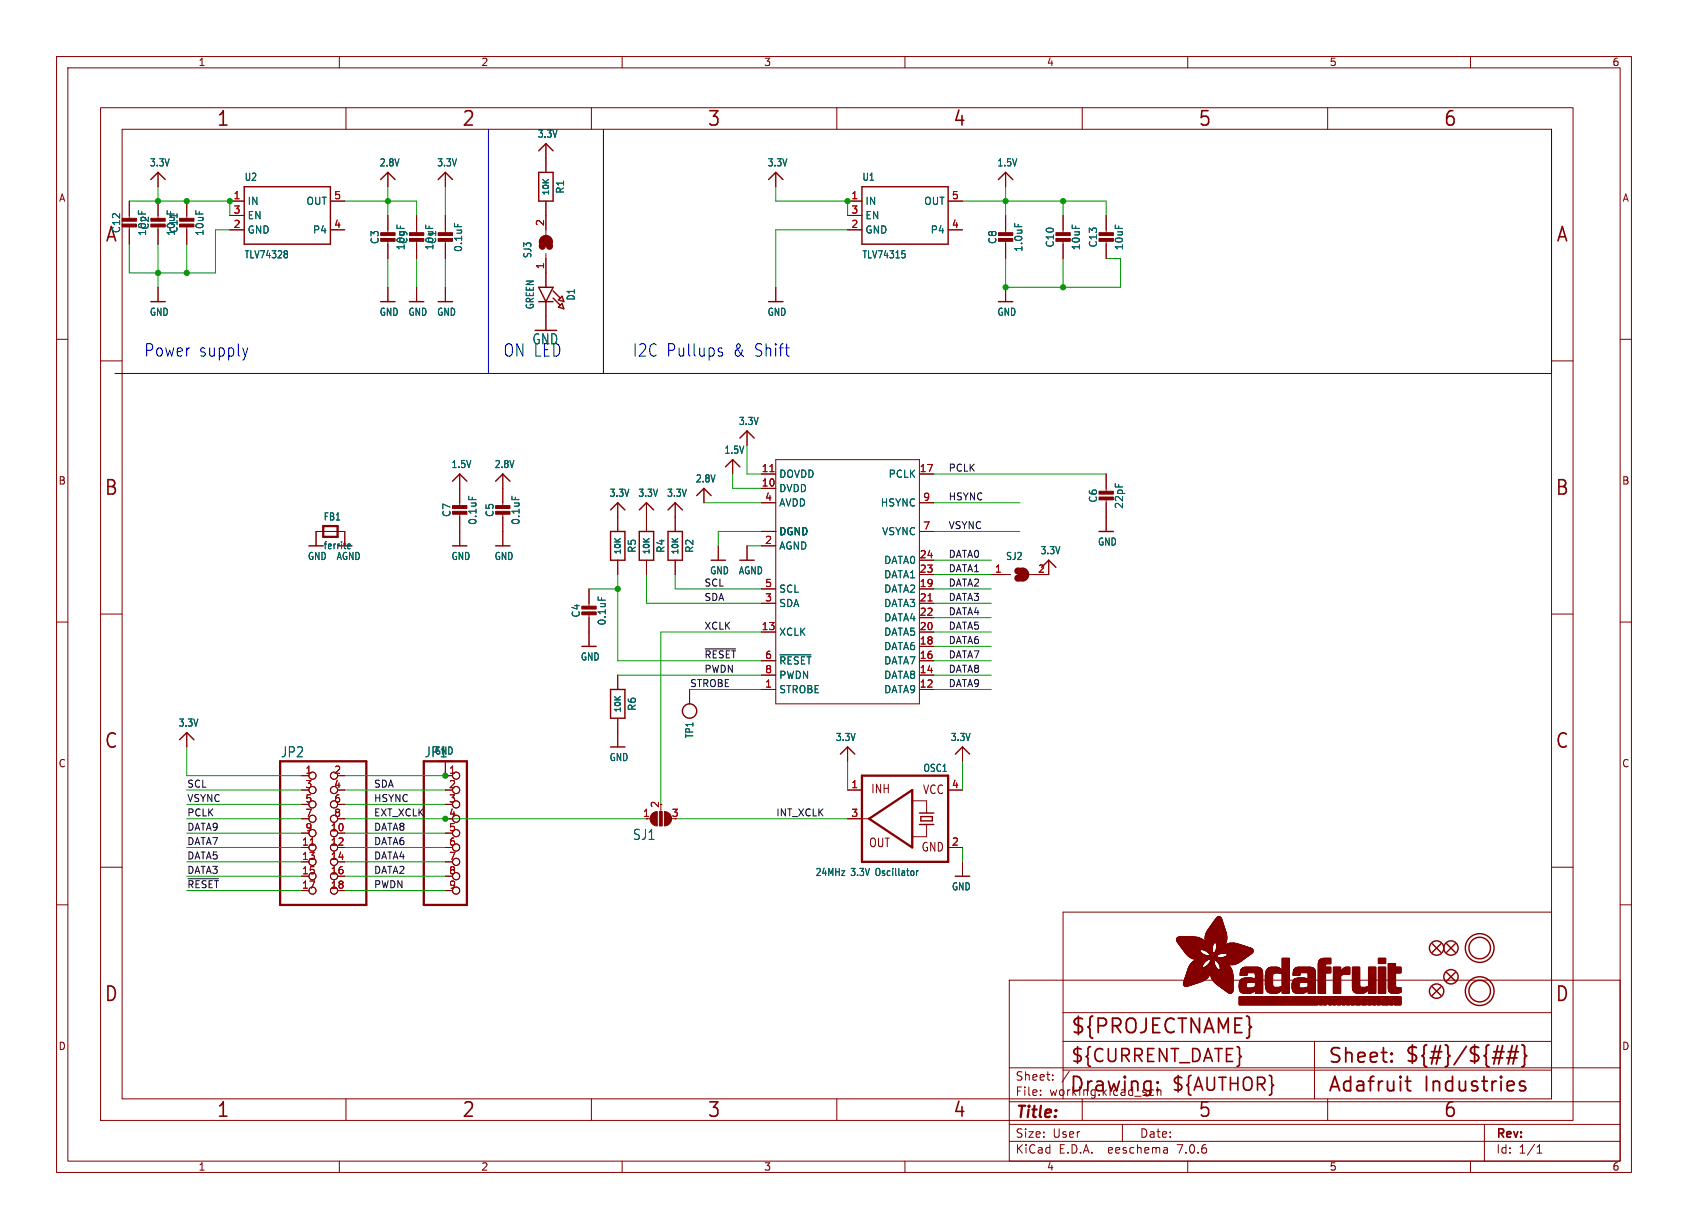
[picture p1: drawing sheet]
<svg xmlns="http://www.w3.org/2000/svg" width="298mm" height="217mm" viewBox="0 0 298 217" stroke-linecap="round" stroke-linejoin="round" font-family="sans-serif">
<defs><g id="words">
<g font-size="3.5" fill="#840000">
<text x="38.2" y="22.7">1</text>
<text x="81.6" y="22.7">2</text>
<text x="125" y="22.7">3</text>
<text x="168.4" y="22.7">4</text>
<text x="211.8" y="22.7">5</text>
<text x="255.1" y="22.7">6</text>
<text x="18.5" y="43.1">A</text>
<text x="275" y="43.1">A</text>
<text x="18.3" y="87.9">B</text>
<text x="274.9" y="87.9">B</text>
<text x="18.3" y="132.7">C</text>
<text x="274.9" y="132.7">C</text>
<text x="18.3" y="177.4">D</text>
<text x="274.9" y="177.4">D</text>
<text x="189.2" y="183.2">${PROJECTNAME}</text>
<text x="234.7" y="188.4">Sheet:</text>
<text x="248.3" y="188.3">${#}/${##}</text>
<text x="38.2" y="197.9">1</text>
<text x="81.6" y="197.9">2</text>
<text x="125" y="197.9">3</text>
<text x="168.4" y="197.9">4</text>
<text x="189" y="193.5">Drawing:</text>
<text x="211.8" y="197.9">5</text>
<text x="234.7" y="193.5">Adafruit</text>
<text x="251.8" y="193.5">Industries</text>
<text x="255.1" y="197.9">6</text>
</g>
<g font-size="3.2" fill="#840000">
<text x="189.2" y="188.2">${CURRENT_DATE}</text>
<text x="207" y="193.3">${AUTHOR}</text>
</g>
<g font-size="3" fill="#0000c2">
<text x="25.4" y="63.3">Power</text>
<text x="35.1" y="63.3">supply</text>
<text x="88.9" y="63.3">ON LED</text>
<text x="111.8" y="63.3">I2C Pullups</text>
<text x="129.6" y="63.3">&amp; Shift</text>
</g>
<text font-size="2.8" fill="#840000" x="179.4" y="198.2">Title:</text>
<g font-size="2.5" fill="#006464">
<text x="94" y="61.1">GND</text>
<text x="49.6" y="134.1">JP2</text>
<text x="75" y="134.1">JP1</text>
<text x="111.8" y="148.7">SJ1</text>
</g>
<g font-size="2.1" fill="#840000">
<text x="153.9" y="140.5">INH</text>
<text x="163.1" y="140.6">VCC</text>
<text x="153.6" y="150">OUT</text>
<text x="162.8" y="150.8">GND</text>
<text x="179.4" y="191.3">Sheet:</text>
<text x="179.4" y="194">File:</text>
<text x="185.5" y="194">working.kicad_sch</text>
<text x="179.4" y="201.4">Size:</text>
<text x="186.1" y="201.4">User</text>
<text x="201.4" y="201.4">Date:</text>
<text x="264.4" y="201.6">Rev:</text>
<text x="179.4" y="204.2">KiCad</text>
<text x="187.2" y="204.2">E.D.A.</text>
<text x="196.1" y="204.2">eeschema</text>
<text x="208.4" y="204.2">7.0.6</text>
<text x="264.4" y="204.2">Id:</text>
<text x="268.5" y="204.2">1/1</text>
</g>
<g font-size="1.8" fill="#840000">
<text x="35" y="11.9">1</text>
<text x="85" y="11.9">2</text>
<text x="135" y="11.9">3</text>
<text x="185" y="11.9">4</text>
<text x="235" y="11.9">5</text>
<text x="285" y="11.9">6</text>
<text x="10.3" y="35.9">A</text>
<text x="286.8" y="35.9">A</text>
<text x="10.3" y="85.9">B</text>
<text x="286.7" y="85.9">B</text>
<text x="10.3" y="135.9">C</text>
<text x="286.7" y="135.9">C</text>
<text x="10.3" y="185.9">D</text>
<text x="286.7" y="185.9">D</text>
<text x="35" y="207.2">1</text>
<text x="85" y="207.2">2</text>
<text x="135" y="207.2">3</text>
<text x="185" y="207.2">4</text>
<text x="235" y="207.2">5</text>
<text x="285" y="207.2">6</text>
</g>
<g font-size="1.8" fill="#006464">
<text x="26.4" y="29.6">3.3V</text>
<text x="67" y="29.6">2.8V</text>
<text x="77.2" y="29.6">3.3V</text>
<text x="95" y="24.6">3.3V</text>
<text x="135.6" y="29.6">3.3V</text>
<text x="176.2" y="29.6">1.5V</text>
<text x="43.2" y="32.2">U2</text>
<text x="99.9" y="34.4" transform="rotate(-90 99.9 34.4)">R1</text>
<text x="152.4" y="32.2">U1</text>
<text x="21.4" y="41.3" transform="rotate(-90 21.4 41.3)">C12</text>
<text x="26" y="41.8" transform="rotate(-90 26 41.8)">10uF</text>
<text x="26.5" y="40.7" transform="rotate(-90 26.5 40.7)">C2</text>
<text x="31.1" y="41.8" transform="rotate(-90 31.1 41.8)">10uF</text>
<text x="31.6" y="41.3" transform="rotate(-90 31.6 41.3)">C11</text>
<text x="36.2" y="41.8" transform="rotate(-90 36.2 41.8)">10uF</text>
<text x="43.7" y="36.4">IN</text>
<text x="43.7" y="41.5">GND</text>
<text x="43.7" y="39">EN</text>
<text x="54.1" y="36.4">OUT</text>
<text x="55.2" y="41.5">P4</text>
<text x="152.9" y="36.4">IN</text>
<text x="152.9" y="41.5">GND</text>
<text x="152.9" y="39">EN</text>
<text x="163.3" y="36.4">OUT</text>
<text x="164.4" y="41.5">P4</text>
<text x="43.2" y="45.9">TLV74328</text>
<text x="67.2" y="43.3" transform="rotate(-90 67.2 43.3)">C3</text>
<text x="71.7" y="44.4" transform="rotate(-90 71.7 44.4)">10uF</text>
<text x="72.2" y="43.3" transform="rotate(-90 72.2 43.3)">C9</text>
<text x="76.8" y="44.4" transform="rotate(-90 76.8 44.4)">10uF</text>
<text x="77.3" y="43.3" transform="rotate(-90 77.3 43.3)">C1</text>
<text x="81.9" y="44.7" transform="rotate(-90 81.9 44.7)">0.1uF</text>
<text x="94.1" y="45.7" transform="rotate(-90 94.1 45.7)">SJ3</text>
<text x="152.4" y="45.9">TLV74315</text>
<text x="176.4" y="43.3" transform="rotate(-90 176.4 43.3)">C8</text>
<text x="181" y="44.7" transform="rotate(-90 181 44.7)">1.0uF</text>
<text x="186.5" y="43.9" transform="rotate(-90 186.5 43.9)">C10</text>
<text x="191.1" y="44.4" transform="rotate(-90 191.1 44.4)">10uF</text>
<text x="194.2" y="43.9" transform="rotate(-90 194.2 43.9)">C13</text>
<text x="198.7" y="44.4" transform="rotate(-90 198.7 44.4)">10uF</text>
<text x="101.8" y="53.2" transform="rotate(-90 101.8 53.2)">D1</text>
<text x="26.4" y="56">GND</text>
<text x="67" y="56">GND</text>
<text x="72.1" y="56">GND</text>
<text x="77.2" y="56">GND</text>
<text x="94.6" y="54.8" transform="rotate(-90 94.6 54.8)">GREEN</text>
<text x="135.6" y="56">GND</text>
<text x="176.2" y="56">GND</text>
<text x="130.5" y="75.4">3.3V</text>
<text x="79.7" y="83">1.5V</text>
<text x="87.3" y="83">2.8V</text>
<text x="128" y="80.4">1.5V</text>
<text x="107.7" y="88.1">3.3V</text>
<text x="112.7" y="88.1">3.3V</text>
<text x="117.8" y="88.1">3.3V</text>
<text x="122.9" y="85.5">2.8V</text>
<text x="137.7" y="87.2">DVDD</text>
<text x="137.7" y="84.7">DOVDD</text>
<text x="137.7" y="89.8">AVDD</text>
<text x="155.6" y="89.8">HSYNC</text>
<text x="157" y="84.7">PCLK</text>
<text x="194.2" y="89" transform="rotate(-90 194.2 89)">C6</text>
<text x="57.1" y="92.2">FB1</text>
<text x="79.9" y="91.5" transform="rotate(-90 79.9 91.5)">C7</text>
<text x="84.4" y="92.9" transform="rotate(-90 84.4 92.9)">0.1uF</text>
<text x="87.5" y="91.5" transform="rotate(-90 87.5 91.5)">C5</text>
<text x="92.1" y="92.9" transform="rotate(-90 92.1 92.9)">0.1uF</text>
<text x="137.7" y="94.8">DGND</text>
<text x="155.9" y="94.8">VSYNC</text>
<text x="198.7" y="90.1" transform="rotate(-90 198.7 90.1)">22pF</text>
<text x="54.3" y="99.2">GND</text>
<text x="57.1" y="97.3">ferrite</text>
<text x="59.4" y="99.2">AGND</text>
<text x="79.7" y="99.2">GND</text>
<text x="87.3" y="99.2">GND</text>
<text x="112.6" y="97.9" transform="rotate(-90 112.6 97.9)">R5</text>
<text x="117.7" y="97.9" transform="rotate(-90 117.7 97.9)">R4</text>
<text x="122.8" y="97.9" transform="rotate(-90 122.8 97.9)">R2</text>
<text x="125.4" y="101.8">GND</text>
<text x="130.5" y="101.8">AGND</text>
<text x="137.7" y="97.4">AGND</text>
<text x="156.2" y="99.9">DATA0</text>
<text x="177.8" y="99.2">SJ2</text>
<text x="183.9" y="98.2">3.3V</text>
<text x="194" y="96.7">GND</text>
<text x="137.7" y="107.5">SDA</text>
<text x="137.7" y="105">SCL</text>
<text x="156.2" y="105">DATA2</text>
<text x="156.2" y="107.5">DATA3</text>
<text x="156.2" y="102.5">DATA1</text>
<text x="102.7" y="109.3" transform="rotate(-90 102.7 109.3)">C4</text>
<text x="107.3" y="110.7" transform="rotate(-90 107.3 110.7)">0.1uF</text>
<text x="137.7" y="112.6">XCLK</text>
<text x="156.2" y="112.6">DATA5</text>
<text x="156.2" y="110.1">DATA4</text>
<text x="102.6" y="117">GND</text>
<text x="137.7" y="117.7">~{RESET}</text>
<text x="156.2" y="117.7">DATA7</text>
<text x="156.2" y="115.2">DATA6</text>
<text x="112.6" y="125.8" transform="rotate(-90 112.6 125.8)">R6</text>
<text x="137.7" y="122.8">STROBE</text>
<text x="137.7" y="120.2">PWDN</text>
<text x="156.2" y="122.8">DATA9</text>
<text x="156.2" y="120.2">DATA8</text>
<text x="31.5" y="128.7">3.3V</text>
<text x="122.8" y="130.7" transform="rotate(-90 122.8 130.7)">TP1</text>
<text x="147.7" y="131.2">3.3V</text>
<text x="168" y="131.2">3.3V</text>
<text x="76.8" y="133.6">GND</text>
<text x="107.7" y="134.8">GND</text>
<text x="163.2" y="136.7">OSC1</text>
<text x="144.1" y="155.1">24MHz</text>
<text x="150.5" y="155.1">3.3V</text>
<text x="155" y="155.1">Oscillator</text>
<text x="168.2" y="157.6">GND</text>
</g>
<g font-size="1.8" fill="#a90000">
<text x="41.2" y="35.3">1</text>
<text x="59" y="35.3">5</text>
<text x="150.4" y="35.3">1</text>
<text x="168.2" y="35.3">5</text>
<text x="41.2" y="40.4">2</text>
<text x="41.2" y="37.8">3</text>
<text x="59" y="40.4">4</text>
<text x="96.3" y="40.1" transform="rotate(-90 96.3 40.1)">2</text>
<text x="150.4" y="40.4">2</text>
<text x="150.4" y="37.8">3</text>
<text x="168.2" y="40.4">4</text>
<text x="96.3" y="47.7" transform="rotate(-90 96.3 47.7)">1</text>
<text x="134.6" y="83.6">11</text>
<text x="162.5" y="83.6">17</text>
<text x="134.6" y="86.1">10</text>
<text x="135.2" y="88.6">4</text>
<text x="163.1" y="88.6">9</text>
<text x="163.1" y="93.7">7</text>
<text x="135.2" y="96.3">2</text>
<text x="162.5" y="101.3">23</text>
<text x="162.5" y="98.8">24</text>
<text x="175.8" y="101.3">1</text>
<text x="183.4" y="101.3">2</text>
<text x="135.2" y="106.4">3</text>
<text x="135.2" y="103.9">5</text>
<text x="162.5" y="103.9">19</text>
<text x="162.5" y="106.4">21</text>
<text x="134.6" y="111.5">13</text>
<text x="162.5" y="111.5">20</text>
<text x="162.5" y="109">22</text>
<text x="135.2" y="116.6">6</text>
<text x="135.2" y="119.1">8</text>
<text x="162.5" y="119.1">14</text>
<text x="162.5" y="116.6">16</text>
<text x="162.5" y="114">18</text>
<text x="135.2" y="121.7">1</text>
<text x="162.5" y="121.7">12</text>
<text x="53.9" y="136.9">1</text>
<text x="59" y="136.9">2</text>
<text x="79.3" y="136.9">1</text>
<text x="53.9" y="139.4">3</text>
<text x="53.9" y="142">5</text>
<text x="59" y="139.4">4</text>
<text x="59" y="142">6</text>
<text x="79.3" y="139.4">2</text>
<text x="79.3" y="142">3</text>
<text x="116.6" y="142.9" transform="rotate(-90 116.6 142.9)">2</text>
<text x="150.4" y="139.4">1</text>
<text x="168.2" y="139.4">4</text>
<text x="53.3" y="149.6">11</text>
<text x="53.9" y="144.5">7</text>
<text x="53.9" y="147.1">9</text>
<text x="58.4" y="147.1">10</text>
<text x="58.4" y="149.6">12</text>
<text x="59" y="144.5">8</text>
<text x="79.3" y="144.5">4</text>
<text x="79.3" y="147.1">5</text>
<text x="79.3" y="149.6">6</text>
<text x="113.6" y="144.5">1</text>
<text x="118.7" y="144.5">3</text>
<text x="150.4" y="144.5">3</text>
<text x="168.2" y="149.6">2</text>
<text x="53.3" y="152.1">13</text>
<text x="53.3" y="154.7">15</text>
<text x="58.4" y="152.1">14</text>
<text x="58.4" y="154.7">16</text>
<text x="79.3" y="152.1">7</text>
<text x="79.3" y="154.7">8</text>
<text x="53.3" y="157.2">17</text>
<text x="58.4" y="157.2">18</text>
<text x="79.3" y="157.2">9</text>
</g>
<g font-size="1.7" fill="#0f0f0f">
<text x="167.6" y="83.5">PCLK</text>
<text x="167.6" y="88.6">HSYNC</text>
<text x="167.6" y="93.6">VSYNC</text>
<text x="167.6" y="101.3">DATA1</text>
<text x="167.6" y="98.7">DATA0</text>
<text x="124.5" y="103.8">SCL</text>
<text x="124.5" y="106.3">SDA</text>
<text x="167.6" y="103.8">DATA2</text>
<text x="167.6" y="106.3">DATA3</text>
<text x="124.5" y="111.4">XCLK</text>
<text x="167.6" y="111.4">DATA5</text>
<text x="167.6" y="114">DATA6</text>
<text x="167.6" y="108.9">DATA4</text>
<text x="124.5" y="119">PWDN</text>
<text x="124.5" y="116.5">~{RESET}</text>
<text x="167.6" y="116.5">DATA7</text>
<text x="167.6" y="119">DATA8</text>
<text x="121.9" y="121.6">STROBE</text>
<text x="167.6" y="121.6">DATA9</text>
<text x="33" y="141.9">VSYNC</text>
<text x="33" y="139.4">SCL</text>
<text x="66" y="139.4">SDA</text>
<text x="66" y="141.9">HSYNC</text>
<text x="33" y="149.5">DATA7</text>
<text x="33" y="147">DATA9</text>
<text x="33" y="144.4">PCLK</text>
<text x="66" y="149.5">DATA6</text>
<text x="66" y="144.4">EXT_XCLK</text>
<text x="66" y="147">DATA8</text>
<text x="137.2" y="144.4">INT_XCLK</text>
<text x="33" y="154.6">DATA3</text>
<text x="33" y="152.1">DATA5</text>
<text x="66" y="154.6">DATA2</text>
<text x="66" y="152.1">DATA4</text>
<text x="33" y="157.1">~{RESET}</text>
<text x="66" y="157.1">PWDN</text>
</g>
<g font-size="1.4" fill="#006464">
<text x="97.3" y="34.7" transform="rotate(-90 97.3 34.7)">10K</text>
<text x="110" y="98.2" transform="rotate(-90 110 98.2)">10K</text>
<text x="115.1" y="98.2" transform="rotate(-90 115.1 98.2)">10K</text>
<text x="120.2" y="98.2" transform="rotate(-90 120.2 98.2)">10K</text>
<text x="110" y="126.1" transform="rotate(-90 110 126.1)">10K</text>
</g>
</g></defs>
<g fill="none" stroke="#840000" stroke-width=".18">
<path d="M10 10h278.5v197.3h-278.5zM12 12h274.5v193.3h-274.5zM17.8 19h260.3v179.1h-260.3zM60 10v2M61.2 19v3.9M104.6 19v3.9M110 10v2M148 19v3.9M160 10v2M191.3 19v3.9M210 10v2M234.7 19v3.9"/>
<path d="M260 10v2M21.6 22.9h252.7v171.4h-252.7zM22.9 35.6v3.3M22.9 39.9v3.3M27.9 30.5v2.5M27.9 35.6v3.3M27.9 39.9v3.3M33 35.6v3.3M33 39.9v3.3M40.6 35.6h2.6M40.6 38.1h2.6M58.4 35.6h2.6"/>
<path d="M68.6 30.5v2.5M68.6 38.1v3.3M73.7 38.1v3.3M78.7 30.5v2.5M78.7 38.1v3.3M96.5 25.4v5.1M96.5 35.6v5.9M137.2 30.5v2.5M149.9 35.6h2.5M149.9 38.1h2.5M167.6 35.6h2.6M177.8 30.5v2.5"/>
<path d="M177.8 38.1v3.3M188 38.1v3.3M195.6 38.1v3.3M10 60h2M27.9 50.8v2.5M40.6 40.6h2.6M58.4 40.6h2.6M68.6 42.4v3.3M68.6 50.8v2.5M73.7 42.4v3.3M73.7 50.8v2.5M78.7 42.4v3.3"/>
<path d="M78.7 50.8v2.5M96.5 44.8v6M96.5 53.3v5.1M137.2 50.8v2.5M149.9 40.6h2.5M167.6 40.6h2.6M177.8 42.4v3.3M177.8 50.8v2.5M188 42.4v3.3M195.6 42.4v3.3M286.5 60h2M17.8 63.8h3.8"/>
<path d="M132.1 76.2v2.5M274.3 63.8h3.8M55.9 96.5v-2.5h5.1v2.5M81.3 83.8v5.9M81.3 90.7v5.8M88.9 83.8v5.9M88.9 90.7v5.8M109.2 88.9v5.1M109.2 99.1v2.5M114.3 88.9v5.1M114.3 99.1v2.5M119.4 88.9v5.1"/>
<path d="M119.4 99.1v2.5M124.5 86.4v2.5M127 96.5v2.6M129.5 81.3v2.5M132.1 96.5v2.6M134.6 94h2.6M134.6 86.4h2.6M134.6 83.8h2.6M134.6 96.5h2.6M134.6 88.9h2.6M137.2 81.3h25.4v43.2h-25.4zM162.6 94h2.5"/>
<path d="M162.6 83.8h2.5M162.6 99.1h2.5M162.6 88.9h2.5M185.4 99.1v2.5h-3.4M195.6 83.8v3.3M195.6 88.1v5.9M10 110h2M17.8 108.6h3.8M104.1 104.1v3.3M104.1 108.5v5.8M109.2 119.4v2.5M134.6 111.8h2.6"/>
<path d="M134.6 119.4h2.6M134.6 116.8h2.6M134.6 104.1h2.6M134.6 106.7h2.6M162.6 101.6h2.5M162.6 111.8h2.5M162.6 119.4h2.5M162.6 116.8h2.5M162.6 114.3h2.5M162.6 104.1h2.5M162.6 106.7h2.5M162.6 109.2h2.5"/>
<path d="M175.3 101.6h3.4M274.3 108.6h3.8M286.5 110h2M33 129.5v2.6M53.3 137.2h1.3M53.3 139.7h1.3M59.7 137.2h1.3M59.7 139.7h1.3M78.7 134.6v2.6h1.3M109.2 127v5.1M121.9 121.9v2.6M134.6 121.9h2.6"/>
<path d="M149.9 139.7h2.5M149.9 132.1v2.5M162.6 121.9h2.5M167.6 139.7h2.6M170.2 132.1v2.5M10 160h2M17.8 153.4h3.8M53.3 147.3h1.3M53.3 142.2h1.3M53.3 144.8h1.3M59.7 147.3h1.3M59.7 149.9h1.3"/>
<path d="M59.7 152.4h1.3M59.7 154.9h1.3M59.7 157.5h1.3M59.7 142.2h1.3M59.7 144.8h1.3M78.7 147.3h1.3M78.7 149.9h1.3M78.7 152.4h1.3M78.7 154.9h1.3M78.7 157.5h1.3M78.7 142.2h1.3M114.3 144.8h.9"/>
<path d="M116.8 142.2v2.2M149.9 144.8h3.8M161.3 141.6h2.5v2.2M163.8 145.8v2.2h-2.5M167.6 149.9h2.6M170.2 152.4v2.5M274.3 153.4h3.8M286.5 160h2M178.4 173.3h108.1v32h-108.1zM188 179.1h86.3M274.3 161.3h-86.3v33M61.2 194.3v3.8"/>
<path d="M104.6 194.3v3.8M148 194.3v3.8M178.4 198.8h108.1M178.4 194.8h108.1M178.4 188.8h108.1M184 193.6v.1M184 192.8v.1M186.1 190.9v.1M186.1 190.1v.1M188 184.1h86.3M188 189.2h86.3M189.1 189.4l-1.3 2"/>
<path d="M191.3 194.3v3.8M198.4 198.8v3M203.8 192.7l.2 .1M204 193.6l-.2 .1M204.6 192.2v1.5M204.6 192.9l.2-.2 .4 .1 .1 .9M232.4 184.1v10.2M234.7 194.3v3.8M262.5 198.8v6.5M60 205.3v2M110 205.3v2M160 205.3v2"/>
<path d="M178.4 201.8h108.1M206.3 203l.1 .9M206.4 203.8l-.1 .1M206.4 203.3h-.1M210 205.3v2M260 205.3v2M271.8 203.9h.8M271.8 202.8l.4-.4v1.5"/>
<circle cx="55.2" cy="137.2" r=".63"/>
<circle cx="55.2" cy="139.7" r=".63"/>
<circle cx="59.1" cy="139.7" r=".63"/>
<circle cx="59.1" cy="137.2" r=".63"/>
<circle cx="80.6" cy="137.2" r=".63"/>
<circle cx="80.6" cy="139.7" r=".63"/>
<circle cx="55.2" cy="157.5" r=".63"/>
<circle cx="55.2" cy="142.2" r=".63"/>
<circle cx="55.2" cy="144.8" r=".63"/>
<circle cx="55.2" cy="147.3" r=".63"/>
<circle cx="55.2" cy="152.4" r=".63"/>
<circle cx="55.2" cy="149.9" r=".63"/>
<circle cx="55.2" cy="154.9" r=".63"/>
<circle cx="59.1" cy="149.9" r=".63"/>
<circle cx="59.1" cy="147.3" r=".63"/>
<circle cx="59.1" cy="144.8" r=".63"/>
<circle cx="59.1" cy="152.4" r=".63"/>
<circle cx="59.1" cy="157.5" r=".63"/>
<circle cx="59.1" cy="142.2" r=".63"/>
<circle cx="59.1" cy="154.9" r=".63"/>
<circle cx="80.6" cy="147.3" r=".63"/>
<circle cx="80.6" cy="149.9" r=".63"/>
<circle cx="80.6" cy="157.5" r=".63"/>
<circle cx="80.6" cy="144.8" r=".63"/>
<circle cx="80.6" cy="154.9" r=".63"/>
<circle cx="80.6" cy="142.2" r=".63"/>
<circle cx="80.6" cy="152.4" r=".63"/>
</g>
<g fill="none" stroke="#840000" stroke-width=".25">
<path d="M26.7 31.7l1.2-1.2 1.3 1.2M43.2 33h15.2v10.2h-15.2zM67.3 31.7l1.3-1.2 1.2 1.2M77.5 31.7l1.2-1.2 1.3 1.2M95.2 26.7l1.3-1.3 1.3 1.3M95.2 30.5h2.6v5.1h-2.6zM135.9 31.7l1.3-1.2 1.2 1.2M152.4 33h15.2v10.2h-15.2zM176.5 31.7l1.3-1.2 1.3 1.2M26.7 53.3h2.5M67.3 53.3h2.5M72.4 53.3h2.5"/>
<path d="M77.5 53.3h2.5M95.2 53.3h2.6M95.2 50.8h2.6l-1.3 2.5zM97.8 51.4l1.3 1.3M97.8 52.7l1.3 1.3M98.7 53l.7-.6 .3 .9zM98.7 54.3l.7-.6 .3 .9zM135.9 53.3h2.5M176.5 53.3h2.6M130.8 77.5l1.3-1.3 1.2 1.3M54.6 96.5h2.5M59.7 96.5h2.5"/>
<path d="M80 96.5h2.5M80 85.1l1.3-1.3 1.2 1.3M87.6 96.5h2.6M87.6 85.1l1.3-1.3 1.3 1.3M107.9 94h2.6v5.1h-2.6zM107.9 90.2l1.3-1.3 1.3 1.3M113 94h2.6v5.1h-2.6zM113 90.2l1.3-1.3 1.3 1.3M118.1 90.2l1.3-1.3 1.2 1.3M118.1 94h2.5v5.1h-2.5zM123.2 87.6l1.3-1.2 1.2 1.2M125.7 99.1h2.6"/>
<path d="M128.3 82.5l1.2-1.2 1.3 1.2M130.8 99.1h2.5M194.3 94h2.5M102.9 114.3h2.5M184.1 100.3l1.3-1.2 1.3 1.2M31.7 130.8l1.3-1.3 1.3 1.3M77.5 134.6h2.5M107.9 132.1h2.6M107.9 121.9h2.6v5.1h-2.6zM148.6 133.3l1.3-1.2 1.2 1.2M168.9 133.3l1.3-1.2 1.2 1.2M162.6 145.8h2.5"/>
<path d="M162.6 143.8h2.5M162.8 144.4h2v.8h-2zM168.9 154.9h2.5M253.2 174.5l1.6 1.5M253.2 166.9l1.6 1.5M254.8 174.5l-1.6 1.5M254.8 166.9l-1.6 1.5M255.8 166.9l1.5 1.5M255.8 172l1.5 1.5M257.3 172l-1.5 1.5M257.3 166.9l-1.5 1.5"/>
<circle cx="121.9" cy="125.7" r="1.27"/>
<circle cx="254" cy="167.6" r="1.27"/>
<circle cx="254" cy="175.3" r="1.27"/>
<circle cx="256.5" cy="172.7" r="1.27"/>
<circle cx="256.5" cy="167.6" r="1.27"/>
<circle cx="261.6" cy="175.3" r="2.54"/>
<circle cx="261.6" cy="167.6" r="2.54"/>
<circle cx="261.6" cy="175.3" r="1.9"/>
<circle cx="261.6" cy="167.6" r="1.9"/>
</g>
<g fill="none" stroke="#006464" stroke-width=".18">
<path d="M80.3 39.5v.6M179.4 39.5v.6M50.6 44.3l.2 .3-.2 .3 .2 .2v.3l-.2 .2M159.5 44.3h.5M159.8 44.8l.3 .3v.3l-.3 .2M61.5 97h.4M61.5 96.3l.3-.1 .2 .3-.5 .1M82.9 87.7v.6M90.5 87.7v.6M105.7 105.5v.6M137.9 115.8h5.5M162.1 154v.8"/>
<path d="M162.4 154l-.3 .2"/>
</g>
<path d="M57.1 93h2.6v1.9h-2.6zM49.5 134.6h15.3v25.4h-15.3zM74.9 134.6h7.6v25.4h-7.6zM152.4 137.2h15.2v15.2h-15.2zM153.7 144.8l7.6-5.1v10.2z" fill="none" stroke="#840000" stroke-width=".41"/>
<path d="M136.1 83.4h.8M164.1 106.3h.7M54.9 149.4h.7" fill="none" stroke="#a90000" stroke-width=".18"/>
<g fill="#840000" stroke="#840000" stroke-width=".18">
<path d="M186.7 42.2h2.5v.5h-2.5z"/>
<path d="M186.7 41.1h2.5v.6h-2.5z"/>
<path d="M21.6 39.6h2.5v.5h-2.5z"/>
<path d="M21.6 38.6h2.5v.5h-2.5z"/>
<path d="M77.5 42.2h2.5v.5h-2.5z"/>
<path d="M77.5 41.1h2.5v.6h-2.5z"/>
<path d="M72.4 42.2h2.5v.5h-2.5z"/>
<path d="M72.4 41.1h2.5v.6h-2.5z"/>
<path d="M26.7 39.6h2.5v.5h-2.5z"/>
<path d="M26.7 38.6h2.5v.5h-2.5z"/>
<path d="M31.7 39.6h2.6v.5h-2.6z"/>
<path d="M31.7 38.6h2.6v.5h-2.6z"/>
<path d="M176.5 42.2h2.6v.5h-2.6z"/>
<path d="M176.5 41.1h2.6v.6h-2.6z"/>
<path d="M67.3 42.2h2.5v.5h-2.5z"/>
<path d="M67.3 41.1h2.5v.6h-2.5z"/>
<path d="M102.9 108.2h2.5v.5h-2.5z"/>
<path d="M102.9 107.2h2.5v.5h-2.5z"/>
<path d="M194.3 42.2h2.5v.5h-2.5z"/>
<path d="M194.3 41.1h2.5v.6h-2.5z"/>
<path d="M208 166.3h4.8z"/>
<path d="M208 166.2l4.8 .1z"/>
<path d="M208 166.2h4.8z"/>
<path d="M208 166.2h4.7z"/>
<path d="M208 166.1l4.7 .1z"/>
<path d="M208 166.1h4.6z"/>
<path d="M208 166l4.5 .1z"/>
<path d="M208 166h4.5z"/>
<path d="M208 166.4h4.9z"/>
<path d="M208 166.3l4.9 .1z"/>
<path d="M208 166h4.4z"/>
<path d="M208 165.9l4.4 .1z"/>
<path d="M208.1 166.4l4.9 .1z"/>
<path d="M208.1 165.9h4.2z"/>
<path d="M208.1 166.5h4.9z"/>
<path d="M208.1 165.9h4.1z"/>
<path d="M208.1 165.8l4 .1z"/>
<path d="M208.1 166.6h5z"/>
<path d="M208.1 166.5l4.9 .1z"/>
<path d="M208.1 165.8h3.9z"/>
<path d="M208.2 166.6h4.9z"/>
<path d="M208.2 165.8h3.6z"/>
<path d="M208.2 166.6l4.9 .1z"/>
<path d="M208.2 165.7l3.5 .1z"/>
<path d="M208.2 166.7h5z"/>
<path d="M208.2 166.7h4.9z"/>
<path d="M208.3 166.7l4.9 .1z"/>
<path d="M208.3 165.7h3.3z"/>
<path d="M208.3 166.8h6.3z"/>
<path d="M208.3 166.8h4.9z"/>
<path d="M208.3 166.8l6.3 .1z"/>
<path d="M208.4 166.9h6.2z"/>
<path d="M208.4 167h6.1z"/>
<path d="M208.4 166.9l6.1 .1z"/>
<path d="M208.4 165.7h2.8z"/>
<path d="M208.5 167h6z"/>
<path d="M208.5 167l6 .1z"/>
<path d="M208.6 167.1h5.9z"/>
<path d="M208.6 167.1l5.8 .1z"/>
<path d="M208.6 167.2h5.8z"/>
<path d="M208.7 167.2l5.7 .1z"/>
<path d="M208.7 167.3h5.7z"/>
<path d="M208.7 167.3l5.7 .1z"/>
<path d="M208.8 167.4h5.6z"/>
<path d="M208.8 167.5h5.5z"/>
<path d="M208.8 167.4l5.5 .1z"/>
<path d="M208.9 167.5l5.4 .1z"/>
<path d="M208.9 167.6h5.4z"/>
<path d="M208.9 167.6l5.4 .1z"/>
<path d="M209 167.7h5.3z"/>
<path d="M209 167.7l5.3 .1z"/>
<path d="M209 167.8h5.3z"/>
<path d="M209.1 167.8h5.2z"/>
<path d="M209.1 167.8l5.2 .1z"/>
<path d="M209.1 167.9h5.2z"/>
<path d="M209.2 167.9l3.1 .1z"/>
<path d="M209.2 168h3z"/>
<path d="M209.2 174.1h1.8z"/>
<path d="M209.2 174l1.8 .1z"/>
<path d="M209.2 174h2z"/>
<path d="M209.2 174h2.1z"/>
<path d="M209.2 173.9l2.1 .1z"/>
<path d="M209.2 173.9h2.3z"/>
<path d="M209.2 173.9h2.4z"/>
<path d="M209.2 173.8l2.4 .1z"/>
<path d="M209.2 173.8h2.6z"/>
<path d="M209.2 168l3 .1z"/>
<path d="M209.3 174.1l1.4 .1z"/>
<path d="M209.3 174.1h1.5z"/>
<path d="M209.3 173.8h2.6z"/>
<path d="M209.3 173.7l2.6 .1z"/>
<path d="M209.3 173.7h2.8z"/>
<path d="M209.3 168.1h2.9z"/>
<path d="M209.3 174.2h1.2z"/>
<path d="M209.3 174.2h1.3z"/>
<path d="M209.3 173.7h2.9z"/>
<path d="M209.3 173.6l3 .1z"/>
<path d="M209.3 173.6h3.1z"/>
<path d="M209.3 173.6h3.2z"/>
<path d="M209.3 168.1l2.9 .1z"/>
<path d="M209.3 174.2l1.1 .1z"/>
<path d="M209.3 173.5l3.3 .1z"/>
<path d="M209.3 173.5h3.3z"/>
<path d="M209.3 173.4l3.4 .1z"/>
<path d="M209.3 173.4h3.5z"/>
<path d="M209.3 168.2h2.9z"/>
<path d="M209.4 174.3h.9z"/>
<path d="M209.4 173.4h3.4z"/>
<path d="M209.4 174.3h.8z"/>
<path d="M209.4 173.3l3.5 .1z"/>
<path d="M209.4 173.3h3.5z"/>
<path d="M209.4 173.3h3.6z"/>
<path d="M209.4 173.2l3.7 .1z"/>
<path d="M209.4 168.3h2.8z"/>
<path d="M209.4 168.2l2.8 .1z"/>
<path d="M209.4 174.3l.7 .1z"/>
<path d="M209.4 173.2h3.7z"/>
<path d="M209.4 173.2h3.8z"/>
<path d="M209.4 173.1l3.8 .1z"/>
<path d="M209.4 173.1h3.9z"/>
<path d="M209.5 173.1h3.8z"/>
<path d="M209.5 173l3.8 .1z"/>
<path d="M209.5 168.3l2.8 .1z"/>
<path d="M209.5 174.4h.5z"/>
<path d="M209.5 173h3.9z"/>
<path d="M209.5 172.9l4 .1z"/>
<path d="M209.5 168.4h2.8z"/>
<path d="M209.5 172.9h4z"/>
<path d="M209.5 172.8l4.1 .1z"/>
<path d="M209.5 172.8h4.1z"/>
<path d="M209.5 168.4l2.9 .1z"/>
<path d="M209.6 172.8h4z"/>
<path d="M209.6 172.7l4 .1z"/>
<path d="M209.6 168.5h2.8z"/>
<path d="M209.6 174.4h.3z"/>
<path d="M209.6 172.7h4.1z"/>
<path d="M209.6 172.6l4.1 .1z"/>
<path d="M209.6 168.5l2.9 .1z"/>
<path d="M209.6 172.6h4.1z"/>
<path d="M209.6 172.6h4.2z"/>
<path d="M209.6 172.5l4.2 .1z"/>
<path d="M209.6 172.5h4.2z"/>
<path d="M209.6 168.6h3z"/>
<path d="M209.6 168.6h2.9z"/>
<path d="M209.7 172.5h4.1z"/>
<path d="M209.7 172.4l4.1 .1z"/>
<path d="M209.7 172.4h4.2z"/>
<path d="M209.7 172.3l4.2 .1z"/>
<path d="M209.7 168.6l2.9 .1z"/>
<path d="M209.8 172.3h4.1z"/>
<path d="M209.8 172.2l4.1 .1z"/>
<path d="M209.8 172.2h4.1z"/>
<path d="M209.8 168.7l2.9 .1z"/>
<path d="M209.8 168.7h2.9z"/>
<path d="M209.8 172.1l4.2 .1z"/>
<path d="M209.8 172.1h4.2z"/>
<path d="M209.8 168.8h3z"/>
<path d="M209.8 172l4.2 .1z"/>
<path d="M209.8 172h4.2z"/>
<path d="M209.8 168.8h3.1z"/>
<path d="M209.9 171.9l4.1 .1z"/>
<path d="M209.9 171.9h4.1z"/>
<path d="M209.9 168.8l3 .1z"/>
<path d="M209.9 171.8l4.1 .1z"/>
<path d="M209.9 171.8h4.1z"/>
<path d="M209.9 168.9h3.1z"/>
<path d="M209.9 171.8h8z"/>
<path d="M209.9 171.7l8 .1z"/>
<path d="M209.9 171.7h7.9z"/>
<path d="M209.9 168.9h3.2z"/>
<path d="M210 171.6l7.8 .1z"/>
<path d="M210 171.6h7.8z"/>
<path d="M210 168.9l3.2 .1z"/>
<path d="M210 171.5l7.8 .1z"/>
<path d="M210 171.5h5.5z"/>
<path d="M210 169h3.3z"/>
<path d="M210 171.5h5.4z"/>
<path d="M210 171.4l5.4 .1z"/>
<path d="M210 171.4h5.3z"/>
<path d="M210 169h5.2z"/>
<path d="M210.1 171.3l5.1 .1z"/>
<path d="M210.1 171.3h5.1z"/>
<path d="M210.1 169l5.1 .1z"/>
<path d="M210.1 171.2l5 .1z"/>
<path d="M210.1 171.2h5z"/>
<path d="M210.1 171.1l5 .1z"/>
<path d="M210.1 171.1h4.9z"/>
<path d="M210.1 169.1h5z"/>
<path d="M210.2 171l2.5 .1z"/>
<path d="M210.2 171h2.5z"/>
<path d="M210.2 169.1h5z"/>
<path d="M210.2 171h2.4z"/>
<path d="M210.2 169.1l5 .1z"/>
<path d="M210.2 170.9l2.4 .1z"/>
<path d="M210.2 170.9h2.4z"/>
<path d="M210.2 169.2h5z"/>
<path d="M210.3 170.8l2.3 .1z"/>
<path d="M210.3 170.8h2.3z"/>
<path d="M210.3 169.2h4.9z"/>
<path d="M210.3 170.7l2.3 .1z"/>
<path d="M210.3 170.7h2.3z"/>
<path d="M210.3 169.2l5 .1z"/>
<path d="M210.4 170.7h2.2z"/>
<path d="M210.4 170.6l2.3 .1z"/>
<path d="M210.4 170.6h2.3z"/>
<path d="M210.4 169.3h5z"/>
<path d="M210.4 170.5l2.3 .1z"/>
<path d="M210.5 170.5h2.2z"/>
<path d="M210.5 169.3l5.2 .1z"/>
<path d="M210.5 170.4l2.3 .1z"/>
<path d="M210.5 170.4h2.3z"/>
<path d="M210.6 170.4h2.2z"/>
<path d="M210.6 169.4h9.6z"/>
<path d="M210.6 170.3l2.2 .1z"/>
<path d="M210.6 170.3h2.2z"/>
<path d="M210.7 170.3h2.2z"/>
<path d="M210.7 169.4l9.4 .1z"/>
<path d="M210.7 170.2l2.2 .1z"/>
<path d="M210.7 170.2h2.2z"/>
<path d="M210.8 170.2h2.2z"/>
<path d="M210.8 170.1l2.2 .1z"/>
<path d="M210.8 169.5h9.3z"/>
<path d="M210.8 170.1h2.2z"/>
<path d="M210.9 170.1h2.2z"/>
<path d="M211 170l2.1 .1z"/>
<path d="M211 170h2.1z"/>
<path d="M211 169.5l9 .1z"/>
<path d="M211 170h2.2z"/>
<path d="M211.1 169.9l2.2 .1z"/>
<path d="M211.1 169.9h2.2z"/>
<path d="M211.2 169.6h8.7z"/>
<path d="M211.2 169.8l2.1 .1z"/>
<path d="M211.3 169.8h2.1z"/>
<path d="M211.3 169.6h8.6z"/>
<path d="M211.4 169.7l2.1 .1z"/>
<path d="M211.5 169.7h2.1z"/>
<path d="M211.6 169.7h2z"/>
<path d="M211.7 169.6l2 .1z"/>
<path d="M212.7 167.9l1.6 .1z"/>
<path d="M212.8 168h1.5z"/>
<path d="M212.9 168h1.4z"/>
<path d="M212.9 171l2.1 .1z"/>
<path d="M213 171h2z"/>
<path d="M213 168l1.3 .1z"/>
<path d="M213 166h3.9z"/>
<path d="M213 165.9l3.9 .1z"/>
<path d="M213 165.9h3.9z"/>
<path d="M213 165.8l3.9 .1z"/>
<path d="M213.1 171h1.9z"/>
<path d="M213.1 168.1h1.2z"/>
<path d="M213.1 166.3l3.8 .1z"/>
<path d="M213.1 166.3h3.8z"/>
<path d="M213.1 166.2l3.8 .1z"/>
<path d="M213.1 166.2h3.8z"/>
<path d="M213.1 166.1l3.8 .1z"/>
<path d="M213.1 166.1h3.8z"/>
<path d="M213.1 166l3.8 .1z"/>
<path d="M213.1 165.8h3.8z"/>
<path d="M213.1 165.7l3.8 .1z"/>
<path d="M213.1 165.7h3.8z"/>
<path d="M213.1 165.6l3.8 .1z"/>
<path d="M213.1 165.6h3.8z"/>
<path d="M213.1 165.5l3.8 .1z"/>
<path d="M213.1 165.5h3.8z"/>
<path d="M213.1 166.4l3.7 .1z"/>
<path d="M213.1 166.4h3.8z"/>
<path d="M213.1 165.4l3.8 .1z"/>
<path d="M213.1 165.4h3.8z"/>
<path d="M213.1 170.9l1.9 .1z"/>
<path d="M213.1 166.5l3.7 .1z"/>
<path d="M213.1 166.5h3.7z"/>
<path d="M213.1 165.3l3.8 .1z"/>
<path d="M213.1 165.3h3.8z"/>
<path d="M213.2 170.9h1.7z"/>
<path d="M213.2 166.7h1.6z"/>
<path d="M213.2 166.6l3.6 .1z"/>
<path d="M213.2 166.6h3.6z"/>
<path d="M213.2 165.2l3.7 .1z"/>
<path d="M213.2 165.2h3.7z"/>
<path d="M213.2 165.1l3.7 .1z"/>
<path d="M213.2 168.1l1.1 .1z"/>
<path d="M213.2 166.7l1.5 .1z"/>
<path d="M213.2 166.7h1.5z"/>
<path d="M213.2 165.1h3.6z"/>
<path d="M213.2 165l3.6 .1z"/>
<path d="M213.3 170.9h1.6z"/>
<path d="M213.3 166.8h1.3z"/>
<path d="M213.3 165h3.5z"/>
<path d="M213.3 164.9l3.5 .1z"/>
<path d="M213.3 170.8l1.6 .1z"/>
<path d="M213.3 168.2h1z"/>
<path d="M213.3 164.9h3.5z"/>
<path d="M213.3 164.8l3.5 .1z"/>
<path d="M213.4 170.8h1.5z"/>
<path d="M213.4 164.8h3.4z"/>
<path d="M213.4 164.8h3.3z"/>
<path d="M213.4 164.7l3.3 .1z"/>
<path d="M213.4 168.2l1 .1z"/>
<path d="M213.4 164.7h3.3z"/>
<path d="M213.4 164.6l3.3 .1z"/>
<path d="M213.5 170.7l1.4 .1z"/>
<path d="M213.5 170.7h1.3z"/>
<path d="M213.5 168.3h.9z"/>
<path d="M213.5 164.6h3.2z"/>
<path d="M213.5 164.5l3.2 .1z"/>
<path d="M213.5 164.5h3.2z"/>
<path d="M213.5 164.5h3.1z"/>
<path d="M213.6 170.6l1.2 .1z"/>
<path d="M213.6 170.6h1.2z"/>
<path d="M213.6 168.3l.8 .1z"/>
<path d="M213.6 164.4l3 .1z"/>
<path d="M213.6 164.4h3z"/>
<path d="M213.6 168.4h.8z"/>
<path d="M213.6 164.3l3 .1z"/>
<path d="M213.7 170.5l1.1 .1z"/>
<path d="M213.7 170.5h1.1z"/>
<path d="M213.7 168.4l.8 .1z"/>
<path d="M213.7 164.3h2.9z"/>
<path d="M213.7 170.5h1z"/>
<path d="M213.7 168.5h.9z"/>
<path d="M213.7 168.5h.8z"/>
<path d="M213.7 164.2l2.9 .1z"/>
<path d="M213.7 164.2h2.8z"/>
<path d="M213.7 170.4l1 .1z"/>
<path d="M213.8 170.4h.9z"/>
<path d="M213.8 169h1.4z"/>
<path d="M213.8 168.6h2.1z"/>
<path d="M213.8 168.5l2.3 .1z"/>
<path d="M213.8 164.2h2.7z"/>
<path d="M213.8 164.1l2.7 .1z"/>
<path d="M213.8 170.3l.9 .1z"/>
<path d="M213.8 168.9l1.4 .1z"/>
<path d="M213.8 168.6l1.9 .1z"/>
<path d="M213.8 168.6h2z"/>
<path d="M213.8 164.1h2.7z"/>
<path d="M213.8 170.3h.9z"/>
<path d="M213.8 168.9h1.4z"/>
<path d="M213.8 168.7h1.7z"/>
<path d="M213.8 164l2.7 .1z"/>
<path d="M213.9 170.3h.8z"/>
<path d="M213.9 170.2l.8 .1z"/>
<path d="M213.9 168.9h1.4z"/>
<path d="M213.9 168.8l1.4 .1z"/>
<path d="M213.9 168.8h1.4z"/>
<path d="M213.9 168.8h1.5z"/>
<path d="M213.9 168.7l1.6 .1z"/>
<path d="M213.9 164h2.6z"/>
<path d="M213.9 170.2h.8z"/>
<path d="M213.9 169.6l6 .1z"/>
<path d="M213.9 163.9l2.6 .1z"/>
<path d="M213.9 170.1l.8 .1z"/>
<path d="M213.9 163.9h2.5z"/>
<path d="M214 170.1h.7z"/>
<path d="M214 170l.7 .1z"/>
<path d="M214 169.7h5.8z"/>
<path d="M214 163.8l2.4 .1z"/>
<path d="M214 163.8h2.4z"/>
<path d="M214 170h.7z"/>
<path d="M214 169.9l.7 .1z"/>
<path d="M214 169.9h.7z"/>
<path d="M214 169.8l.7 .1z"/>
<path d="M214 169.8h.8z"/>
<path d="M214 169.7l5.7 .1z"/>
<path d="M214 172.2l4 .1z"/>
<path d="M214 172.2h4z"/>
<path d="M214 172.2h3.9z"/>
<path d="M214 172.1l3.9 .1z"/>
<path d="M214 172.1h3.9z"/>
<path d="M214 172l3.9 .1z"/>
<path d="M214 172h3.9z"/>
<path d="M214 171.9l3.9 .1z"/>
<path d="M214 163.7l2.4 .1z"/>
<path d="M214.1 172.6h3.9z"/>
<path d="M214.1 172.5l3.9 .1z"/>
<path d="M214.1 172.5h3.9z"/>
<path d="M214.1 172.4l3.9 .1z"/>
<path d="M214.1 172.4h3.9z"/>
<path d="M214.1 172.3l3.9 .1z"/>
<path d="M214.1 172.3h3.9z"/>
<path d="M214.1 171.9h3.8z"/>
<path d="M214.1 171.8l3.8 .1z"/>
<path d="M214.1 171.8h3.8z"/>
<path d="M214.1 163.7h2.3z"/>
<path d="M214.1 172.7h3.9z"/>
<path d="M214.1 172.6l3.9 .1z"/>
<path d="M214.1 163.6l2.3 .1z"/>
<path d="M214.1 163.6h2.3z"/>
<path d="M214.1 172.8h3.9z"/>
<path d="M214.1 172.7l3.9 .1z"/>
<path d="M214.2 172.9h3.8z"/>
<path d="M214.2 172.8l3.8 .1z"/>
<path d="M214.2 172.8h3.8z"/>
<path d="M214.2 163.6h2.1z"/>
<path d="M214.2 163.5l2.1 .1z"/>
<path d="M214.2 173h3.8z"/>
<path d="M214.2 172.9l3.8 .1z"/>
<path d="M214.2 163.5h2.1z"/>
<path d="M214.2 163.4l2.1 .1z"/>
<path d="M214.3 173.1h3.7z"/>
<path d="M214.3 173l3.7 .1z"/>
<path d="M214.3 163.4h2z"/>
<path d="M214.3 173.2h3.7z"/>
<path d="M214.3 173.1l3.7 .1z"/>
<path d="M214.3 163.3l2 .1z"/>
<path d="M214.3 163.3h2z"/>
<path d="M214.4 173.2l3.6 .1z"/>
<path d="M214.4 173.2h3.6z"/>
<path d="M214.4 163.3h1.9z"/>
<path d="M214.4 163.2l1.8 .1z"/>
<path d="M214.4 173.3h3.6z"/>
<path d="M214.4 163.2h1.8z"/>
<path d="M214.5 173.3l3.5 .1z"/>
<path d="M214.5 163.2h1.7z"/>
<path d="M214.5 173.4h3.5z"/>
<path d="M214.5 163.1l1.7 .1z"/>
<path d="M214.5 163.1h1.7z"/>
<path d="M214.5 173.4l3.5 .1z"/>
<path d="M214.5 163l1.7 .1z"/>
<path d="M214.6 173.5h3.4z"/>
<path d="M214.6 173.6h3.4z"/>
<path d="M214.6 173.5l3.4 .1z"/>
<path d="M214.6 163h1.6z"/>
<path d="M214.6 168.5h6.8z"/>
<path d="M214.6 162.9l1.6 .1z"/>
<path d="M214.6 162.9h1.5z"/>
<path d="M214.7 173.7h3.3z"/>
<path d="M214.7 173.6l3.3 .1z"/>
<path d="M214.7 168.5h6.7z"/>
<path d="M214.7 162.9h1.4z"/>
<path d="M214.7 162.8l1.4 .1z"/>
<path d="M214.7 162.8h1.4z"/>
<path d="M214.8 173.7l3.2 .1z"/>
<path d="M214.8 168.4l6.7 .1z"/>
<path d="M214.8 162.7l1.3 .1z"/>
<path d="M214.8 162.7h1.3z"/>
<path d="M214.8 173.8h3.2z"/>
<path d="M214.8 168.4h6.7z"/>
<path d="M214.8 168.3l6.7 .1z"/>
<path d="M214.8 162.6l1.3 .1z"/>
<path d="M214.9 168.3h6.6z"/>
<path d="M214.9 162.6h1.2z"/>
<path d="M214.9 162.6h1.1z"/>
<path d="M214.9 173.9h3.1z"/>
<path d="M214.9 173.8l3.1 .1z"/>
<path d="M214.9 169.8h4.8z"/>
<path d="M214.9 168.2l6.7 .1z"/>
<path d="M214.9 168.2h6.7z"/>
<path d="M214.9 162.5l1.1 .1z"/>
<path d="M214.9 162.5h1.1z"/>
<path d="M214.9 166.7h1.8z"/>
<path d="M215 173.9h3z"/>
<path d="M215 169.8h4.6z"/>
<path d="M215 168.1l6.6 .1z"/>
<path d="M215 168.1h6.6z"/>
<path d="M215 168.1h6.5z"/>
<path d="M215 166.7h1.7z"/>
<path d="M215 162.5h1z"/>
<path d="M215 162.4l1 .1z"/>
<path d="M215 174h3z"/>
<path d="M215 173.9l3 .1z"/>
<path d="M215 168l6.5 .1z"/>
<path d="M215 168h6.5z"/>
<path d="M215 166.8h1.7z"/>
<path d="M215 166.7l1.7 .1z"/>
<path d="M215 162.4h1z"/>
<path d="M215 169.8l4.6 .1z"/>
<path d="M215 167.9l6.5 .1z"/>
<path d="M215 167.9h6.5z"/>
<path d="M215.1 174h2.9z"/>
<path d="M215.1 167.8l6.4 .1z"/>
<path d="M215.1 167.8h6.3z"/>
<path d="M215.1 167.7l6.2 .1z"/>
<path d="M215.1 167.7h6.2z"/>
<path d="M215.1 166.9l1.5 .1z"/>
<path d="M215.1 166.9h1.5z"/>
<path d="M215.1 166.8l1.6 .1z"/>
<path d="M215.1 162.3l.8 .1z"/>
<path d="M215.1 162.3h.8z"/>
<path d="M215.1 174l2.9 .1z"/>
<path d="M215.1 169.9l4.4 .1z"/>
<path d="M215.1 169.9h4.4z"/>
<path d="M215.1 167.7h6.1z"/>
<path d="M215.1 167.6l6 .1z"/>
<path d="M215.1 167.6h5.9z"/>
<path d="M215.1 167.6h5.8z"/>
<path d="M215.1 167.5l5.7 .1z"/>
<path d="M215.1 167.5h5.6z"/>
<path d="M215.1 167.4l5.5 .1z"/>
<path d="M215.1 167.4h5.4z"/>
<path d="M215.1 167.4h5.2z"/>
<path d="M215.1 167.3l5.2 .1z"/>
<path d="M215.1 167.3h5.1z"/>
<path d="M215.1 167.3h1.2z"/>
<path d="M215.1 167.2l4.9 .1z"/>
<path d="M215.1 167.2h1.3z"/>
<path d="M215.1 167.1l1.4 .1z"/>
<path d="M215.1 167.1h1.4z"/>
<path d="M215.1 167l1.4 .1z"/>
<path d="M215.1 167h1.5z"/>
<path d="M215.1 162.2l.8 .1z"/>
<path d="M215.2 174.1h2.8z"/>
<path d="M215.2 170h4.2z"/>
<path d="M215.2 162.2h.7z"/>
<path d="M215.2 170l4.2 .1z"/>
<path d="M215.2 162.2h.6z"/>
<path d="M215.3 174.1l2.7 .1z"/>
<path d="M215.3 170.1h4z"/>
<path d="M215.3 162.1l.4 .1z"/>
<path d="M215.3 174.2h2.7z"/>
<path d="M215.3 170.1l3.9 .1z"/>
<path d="M215.3 170.1h3.9z"/>
<path d="M215.3 162.1h.4z"/>
<path d="M215.3 170.2h3.8z"/>
<path d="M215.4 170.2l3.6 .1z"/>
<path d="M215.4 170.2h3.6z"/>
<path d="M215.4 174.3h2.6z"/>
<path d="M215.4 174.2l2.6 .1z"/>
<path d="M215.4 170.3h3.5z"/>
<path d="M215.5 174.3h2.5z"/>
<path d="M215.5 170.4h3.2z"/>
<path d="M215.5 170.3l3.3 .1z"/>
<path d="M215.5 170.4l1.4 .1z"/>
<path d="M215.5 170.4h1.4z"/>
<path d="M215.5 174.3l2.5 .1z"/>
<path d="M215.5 170.5h1.5z"/>
<path d="M215.6 174.4h2.4z"/>
<path d="M215.6 171.5h2.2z"/>
<path d="M215.6 170.6h1.5z"/>
<path d="M215.6 170.5l1.4 .1z"/>
<path d="M215.6 170.5h1.4z"/>
<path d="M215.6 170.7h1.6z"/>
<path d="M215.6 170.6l1.6 .1z"/>
<path d="M215.6 170.6h1.6z"/>
<path d="M215.7 170.7l1.6 .1z"/>
<path d="M215.7 170.7h1.6z"/>
<path d="M215.7 174.4l2.3 .1z"/>
<path d="M215.7 171.5h2.1z"/>
<path d="M215.7 171.4l2 .1z"/>
<path d="M215.7 170.9h1.7z"/>
<path d="M215.7 170.8l1.7 .1z"/>
<path d="M215.7 170.8h1.7z"/>
<path d="M215.7 170.8h1.6z"/>
<path d="M215.7 174.5h2.3z"/>
<path d="M215.7 171.4h2z"/>
<path d="M215.7 171.3l2 .1z"/>
<path d="M215.7 171l1.8 .1z"/>
<path d="M215.7 171h1.8z"/>
<path d="M215.7 170.9l1.8 .1z"/>
<path d="M215.7 170.9h1.8z"/>
<path d="M215.8 171.3h1.9z"/>
<path d="M215.8 171.2l1.8 .1z"/>
<path d="M215.8 171.2h1.8z"/>
<path d="M215.8 171.1l1.8 .1z"/>
<path d="M215.8 171.1h1.8z"/>
<path d="M215.8 174.5h2.2z"/>
<path d="M215.8 174.5l2.2 .1z"/>
<path d="M215.8 169.3l4.5 .1z"/>
<path d="M215.9 174.6h2.1z"/>
<path d="M216 174.6l2 .1z"/>
<path d="M216 174.7h2z"/>
<path d="M216.1 174.7l1.9 .1z"/>
<path d="M216.1 174.8h1.9z"/>
<path d="M216.2 174.8l1.8 .1z"/>
<path d="M216.2 169.3h4.1z"/>
<path d="M216.2 174.9h1.8z"/>
<path d="M216.3 174.9h1.7z"/>
<path d="M216.3 169.3h4.1z"/>
<path d="M216.3 174.9l1.7 .1z"/>
<path d="M216.4 167.3h3.7z"/>
<path d="M216.4 175h1.6z"/>
<path d="M216.4 169.2l4.1 .1z"/>
<path d="M216.5 175l1.5 .1z"/>
<path d="M216.5 167.2h3.3z"/>
<path d="M216.5 175.1h1.5z"/>
<path d="M216.5 169.2h4z"/>
<path d="M216.5 167.1l3.2 .1z"/>
<path d="M216.6 175.1l1.4 .1z"/>
<path d="M216.6 169.2h3.9z"/>
<path d="M216.6 168.5l4.8 .1z"/>
<path d="M216.6 167.1h2.9z"/>
<path d="M216.6 175.2h1.4z"/>
<path d="M216.7 175.2h1.3z"/>
<path d="M216.7 169.1l3.9 .1z"/>
<path d="M216.7 167l2.6 .1z"/>
<path d="M216.7 169.1h3.9z"/>
<path d="M216.8 175.3h1.2z"/>
<path d="M216.8 175.2l1.2 .1z"/>
<path d="M216.8 168.6h4.5z"/>
<path d="M216.8 167h2.4z"/>
<path d="M216.8 169.1h3.9z"/>
<path d="M216.8 167h2.3z"/>
<path d="M216.9 175.3h1.1z"/>
<path d="M216.9 175.3l1.1 .1z"/>
<path d="M216.9 170.4h1.7z"/>
<path d="M216.9 169l3.8 .1z"/>
<path d="M216.9 169h3.9z"/>
<path d="M216.9 166.9l2.1 .1z"/>
<path d="M216.9 175.4h1z"/>
<path d="M216.9 170.4l1.7 .1z"/>
<path d="M216.9 168.6l4.3 .1z"/>
<path d="M217 168.7h4.2z"/>
<path d="M217 175.4h.9z"/>
<path d="M217 168.9l3.9 .1z"/>
<path d="M217 168.9h3.9z"/>
<path d="M217 168.9h4z"/>
<path d="M217 168.8h4.1z"/>
<path d="M217 168.7l4.1 .1z"/>
<path d="M217 166.9h1.9z"/>
<path d="M217 175.4l.9 .1z"/>
<path d="M217 168.8l4 .1z"/>
<path d="M217 168.8h4z"/>
<path d="M217 166.9h1.8z"/>
<path d="M217.1 170.5h1.4z"/>
<path d="M217.1 175.5h.8z"/>
<path d="M217.1 175.5h.7z"/>
<path d="M217.1 166.8l1.6 .1z"/>
<path d="M217.2 175.5l.6 .1z"/>
<path d="M217.2 170.5h1.1z"/>
<path d="M217.2 175.6h.6z"/>
<path d="M217.2 170.5l1.1 .1z"/>
<path d="M217.3 175.6h.4z"/>
<path d="M217.3 166.8h1.2z"/>
<path d="M217.4 166.8h1z"/>
<path d="M217.4 175.6l.1 .1z"/>
<path d="M217.4 170.6h.6z"/>
<path d="M219.1 177.7h14z"/>
<path d="M219.1 177.6l14 .1z"/>
<path d="M219.1 177.6h14z"/>
<path d="M219.1 177.5l14 .1z"/>
<path d="M219.1 177.5h14z"/>
<path d="M219.1 177.4l14 .1z"/>
<path d="M219.1 177.4h14z"/>
<path d="M219.1 177.3l14 .1z"/>
<path d="M219.1 177.3h14z"/>
<path d="M219.1 177.2l14 .1z"/>
<path d="M219.1 177.2h14z"/>
<path d="M219.1 177.1l14 .1z"/>
<path d="M219.1 177.1h14z"/>
<path d="M219.1 177l14 .1z"/>
<path d="M219.1 177h14z"/>
<path d="M219.1 176.9l14 .1z"/>
<path d="M219.1 176.9h14z"/>
<path d="M219.1 176.8l14 .1z"/>
<path d="M219.1 176.8h14z"/>
<path d="M219.1 176.7l14 .1z"/>
<path d="M219.1 176.7h14z"/>
<path d="M219.1 176.6l14 .1z"/>
<path d="M219.1 176.6h14z"/>
<path d="M219.1 176.5l14 .1z"/>
<path d="M219.1 176.5h14z"/>
<path d="M219.1 176.4l28.6 .1z"/>
<path d="M219.1 176.4h28.6z"/>
<path d="M219.1 176.3l28.6 .1z"/>
<path d="M219.1 176.3h28.6z"/>
<path d="M219.1 174.6h1.3z"/>
<path d="M219.1 174.5l1.3 .1z"/>
<path d="M219.1 174.5h1.2z"/>
<path d="M219.1 174.4l1.2 .1z"/>
<path d="M219.1 174.4h1.2z"/>
<path d="M219.1 174.3l1.2 .1z"/>
<path d="M219.1 174.3h1.2z"/>
<path d="M219.1 174.2l1.2 .1z"/>
<path d="M219.1 174.2h1.2z"/>
<path d="M219.1 174.1l1.2 .1z"/>
<path d="M219.1 174.1h1.2z"/>
<path d="M219.1 174.9l4.2 .1z"/>
<path d="M219.1 174.9h4.2z"/>
<path d="M219.1 174.8l4.2 .1z"/>
<path d="M219.1 174.8h4.2z"/>
<path d="M219.1 174.7l4.2 .1z"/>
<path d="M219.1 174.7h1.5z"/>
<path d="M219.1 174.6l1.4 .1z"/>
<path d="M219.1 174l1.2 .1z"/>
<path d="M219.1 174h1.2z"/>
<path d="M219.1 173.9l1.2 .1z"/>
<path d="M219.1 173.9h1.3z"/>
<path d="M219.1 173.8l1.3 .1z"/>
<path d="M219.1 173.8h1.4z"/>
<path d="M219.1 173.8h1.5z"/>
<path d="M219.1 173.7l1.5 .1z"/>
<path d="M219.1 175.1h4.2z"/>
<path d="M219.1 175l4.2 .1z"/>
<path d="M219.1 175h4.2z"/>
<path d="M219.1 173.7h4.2z"/>
<path d="M219.1 173.6l4.2 .1z"/>
<path d="M219.1 173.6h4.2z"/>
<path d="M219.2 175.1l2.7 .1z"/>
<path d="M219.2 173.6h4.1z"/>
<path d="M219.2 173.5l4.1 .1z"/>
<path d="M219.2 175.2h2.6z"/>
<path d="M219.2 175.2h2.7z"/>
<path d="M219.2 173.5h4.1z"/>
<path d="M219.2 173.4l4.1 .1z"/>
<path d="M219.2 173.4h4.1z"/>
<path d="M219.3 175.3h2.4z"/>
<path d="M219.3 175.3h2.5z"/>
<path d="M219.3 175.2l2.5 .1z"/>
<path d="M219.3 173.4h4z"/>
<path d="M219.3 173.3l4 .1z"/>
<path d="M219.3 172.5h1.2z"/>
<path d="M219.3 172.4l1.2 .1z"/>
<path d="M219.3 172.4h1.2z"/>
<path d="M219.3 172.3l1.2 .1z"/>
<path d="M219.3 172.3h1.2z"/>
<path d="M219.3 172.2l1.2 .1z"/>
<path d="M219.3 172.2h1.2z"/>
<path d="M219.3 172.1l1.3 .1z"/>
<path d="M219.3 173.3h4z"/>
<path d="M219.3 172.1h1.3z"/>
<path d="M219.3 172l1.3 .1z"/>
<path d="M219.3 172h1.3z"/>
<path d="M219.3 172h3.9z"/>
<path d="M219.3 171.9l3.9 .1z"/>
<path d="M219.3 171.9h3.9z"/>
<path d="M219.3 175.4h2.3z"/>
<path d="M219.3 175.3l2.4 .1z"/>
<path d="M219.3 171.8l3.9 .1z"/>
<path d="M219.3 171.8h3.9z"/>
<path d="M219.3 171.7l3.9 .1z"/>
<path d="M219.3 171.7h3.9z"/>
<path d="M219.4 175.4h2.1z"/>
<path d="M219.4 173.2l3.9 .1z"/>
<path d="M219.4 173.2h3.9z"/>
<path d="M219.4 171.6l3.8 .1z"/>
<path d="M219.4 171.6h3.8z"/>
<path d="M219.4 171.5l3.8 .1z"/>
<path d="M219.4 171.5h3.8z"/>
<path d="M219.4 171.5h3.7z"/>
<path d="M219.4 175.5h2z"/>
<path d="M219.4 175.4l2.1 .1z"/>
<path d="M219.4 171.4l3.7 .1z"/>
<path d="M219.4 171.4h3.7z"/>
<path d="M219.5 173.1l3.8 .1z"/>
<path d="M219.5 171.4h3.6z"/>
<path d="M219.5 175.5h1.9z"/>
<path d="M219.5 173.1h3.8z"/>
<path d="M219.5 171.3l3.5 .1z"/>
<path d="M219.5 171.3h3.5z"/>
<path d="M219.6 173.1h3.7z"/>
<path d="M219.6 171.3h3.4z"/>
<path d="M219.6 175.5l1.7 .1z"/>
<path d="M219.6 171.2l3.3 .1z"/>
<path d="M219.6 175.6h1.6z"/>
<path d="M219.6 173l3.7 .1z"/>
<path d="M219.6 171.2h3.3z"/>
<path d="M219.7 171.2h3.2z"/>
<path d="M219.7 171.1l3.1 .1z"/>
<path d="M219.7 173h2.1z"/>
<path d="M219.8 171.1h2.9z"/>
<path d="M219.8 175.6h1.2z"/>
<path d="M219.9 173h1.6z"/>
<path d="M219.9 171l2.7 .1z"/>
<path d="M220 172.9l1.3 .1z"/>
<path d="M220 171h2.5z"/>
<path d="M221.3 174.7h2z"/>
<path d="M221.4 174.6l1.9 .1z"/>
<path d="M221.6 174.6h1.7z"/>
<path d="M221.7 174.6h1.6z"/>
<path d="M221.7 174.5l1.6 .1z"/>
<path d="M221.8 174.5h1.5z"/>
<path d="M221.8 172h1.4z"/>
<path d="M221.9 172l1.3 .1z"/>
<path d="M221.9 174.5h1.4z"/>
<path d="M221.9 172.1l1.4 .1z"/>
<path d="M221.9 172.1h1.4z"/>
<path d="M221.9 172.1h1.3z"/>
<path d="M221.9 172.3h1.4z"/>
<path d="M221.9 172.2l1.4 .1z"/>
<path d="M221.9 172.2h1.4z"/>
<path d="M222 175.6h1.3z"/>
<path d="M222 175.5l1.3 .1z"/>
<path d="M222 175.5h1.3z"/>
<path d="M222 175.4l1.3 .1z"/>
<path d="M222 175.4h1.3z"/>
<path d="M222 175.3l1.3 .1z"/>
<path d="M222 175.3h1.3z"/>
<path d="M222 175.2l1.3 .1z"/>
<path d="M222 175.2h1.3z"/>
<path d="M222 175.1l1.3 .1z"/>
<path d="M222 174.4l1.3 .1z"/>
<path d="M222 174.4h1.3z"/>
<path d="M222 174.3l1.3 .1z"/>
<path d="M222 174.3h1.3z"/>
<path d="M222 174.2l1.3 .1z"/>
<path d="M222 174.2h1.3z"/>
<path d="M222 174.1l1.3 .1z"/>
<path d="M222 174.1h1.3z"/>
<path d="M222 174l1.3 .1z"/>
<path d="M222 174h1.3z"/>
<path d="M222 173.9l1.3 .1z"/>
<path d="M222 173.9h1.3z"/>
<path d="M222 173.8l1.3 .1z"/>
<path d="M222 173.8h1.3z"/>
<path d="M222 173.7l1.3 .1z"/>
<path d="M222 173h1.3z"/>
<path d="M222 172.9l1.3 .1z"/>
<path d="M222 172.9h1.3z"/>
<path d="M222 172.8l1.3 .1z"/>
<path d="M222 172.8h1.3z"/>
<path d="M222 172.7l1.3 .1z"/>
<path d="M222 172.7h1.3z"/>
<path d="M222 172.6l1.3 .1z"/>
<path d="M222 172.6h1.3z"/>
<path d="M222 172.5l1.3 .1z"/>
<path d="M222 172.5h1.3z"/>
<path d="M222 172.4l1.3 .1z"/>
<path d="M222 172.4h1.3z"/>
<path d="M222 172.3l1.3 .1z"/>
<path d="M223.7 174.2h1.3z"/>
<path d="M223.7 174.1l1.3 .1z"/>
<path d="M223.7 174.1h1.3z"/>
<path d="M223.7 174l1.3 .1z"/>
<path d="M223.7 174h1.3z"/>
<path d="M223.7 173.9l1.3 .1z"/>
<path d="M223.7 173.9h1.3z"/>
<path d="M223.7 173.8l1.3 .1z"/>
<path d="M223.7 173.8h1.3z"/>
<path d="M223.7 173.7l1.3 .1z"/>
<path d="M223.7 173.7h1.3z"/>
<path d="M223.7 173.6l1.3 .1z"/>
<path d="M223.7 173.6h1.3z"/>
<path d="M223.7 173.5l1.3 .1z"/>
<path d="M223.7 173.5h1.3z"/>
<path d="M223.7 173.4l1.3 .1z"/>
<path d="M223.7 173.4h1.3z"/>
<path d="M223.7 173.3l1.3 .1z"/>
<path d="M223.7 173.3h1.3z"/>
<path d="M223.7 173.2l1.3 .1z"/>
<path d="M223.7 173.2h1.3z"/>
<path d="M223.7 173.1l1.3 .1z"/>
<path d="M223.7 173.1h1.3z"/>
<path d="M223.7 173l1.3 .1z"/>
<path d="M223.7 173h1.3z"/>
<path d="M223.7 172.9l1.3 .1z"/>
<path d="M223.7 172.9h1.3z"/>
<path d="M223.7 172.8l1.3 .1z"/>
<path d="M223.7 172.8h1.3z"/>
<path d="M223.7 172.7l1.3 .1z"/>
<path d="M223.7 172.7h1.3z"/>
<path d="M223.7 172.6l1.3 .1z"/>
<path d="M223.7 172.6h1.3z"/>
<path d="M223.7 172.5l1.3 .1z"/>
<path d="M223.7 172.5h1.3z"/>
<path d="M223.7 172.4l1.3 .1z"/>
<path d="M223.7 174.4l1.4 .1z"/>
<path d="M223.7 174.4h1.4z"/>
<path d="M223.7 174.3l1.4 .1z"/>
<path d="M223.7 174.3h1.4z"/>
<path d="M223.7 174.3h1.3z"/>
<path d="M223.7 174.2l1.3 .1z"/>
<path d="M223.7 172.4h1.3z"/>
<path d="M223.7 172.3l1.3 .1z"/>
<path d="M223.7 172.3h1.4z"/>
<path d="M223.7 172.2l1.4 .1z"/>
<path d="M223.7 172.2h1.4z"/>
<path d="M223.8 174.7l4.2 .1z"/>
<path d="M223.8 174.7h4.2z"/>
<path d="M223.8 174.6l4.2 .1z"/>
<path d="M223.8 174.6h4.2z"/>
<path d="M223.8 174.5l1.5 .1z"/>
<path d="M223.8 174.5h1.4z"/>
<path d="M223.8 174.5h1.3z"/>
<path d="M223.8 172.2h1.3z"/>
<path d="M223.8 172.1l1.3 .1z"/>
<path d="M223.8 172.1h1.4z"/>
<path d="M223.8 172l1.6 .1z"/>
<path d="M223.8 172h4.2z"/>
<path d="M223.8 174.9h4.2z"/>
<path d="M223.8 174.8l4.2 .1z"/>
<path d="M223.8 174.8h4.2z"/>
<path d="M223.8 171.9l4.2 .1z"/>
<path d="M223.8 171.9h4.2z"/>
<path d="M223.8 171.8l4.2 .1z"/>
<path d="M223.8 171.8h4.2z"/>
<path d="M223.8 174.9l4.2 .1z"/>
<path d="M223.8 171.7l4.2 .1z"/>
<path d="M223.9 175.1h2.8z"/>
<path d="M223.9 175l4.1 .1z"/>
<path d="M223.9 175h4.1z"/>
<path d="M223.9 171.7h4.1z"/>
<path d="M223.9 171.6l4.1 .1z"/>
<path d="M223.9 171.6h4.1z"/>
<path d="M223.9 175.1l2.7 .1z"/>
<path d="M223.9 175.1h2.7z"/>
<path d="M223.9 171.5l4.1 .1z"/>
<path d="M223.9 175.2h2.6z"/>
<path d="M223.9 171.5h4.1z"/>
<path d="M224 175.2h2.5z"/>
<path d="M224 171.5h2.6z"/>
<path d="M224 175.3h2.4z"/>
<path d="M224 175.2l2.4 .1z"/>
<path d="M224 171.4l2.6 .1z"/>
<path d="M224 171.4h2.6z"/>
<path d="M224.1 175.3h2.2z"/>
<path d="M224.1 171.4h2.4z"/>
<path d="M224.1 175.3l2.2 .1z"/>
<path d="M224.1 171.3l2.4 .1z"/>
<path d="M224.1 171.3h2.3z"/>
<path d="M224.1 175.4h2.2z"/>
<path d="M224.2 175.4h2z"/>
<path d="M224.2 171.3h2.1z"/>
<path d="M224.2 171.2l2.1 .1z"/>
<path d="M224.2 175.5h1.9z"/>
<path d="M224.2 175.4l1.9 .1z"/>
<path d="M224.2 171.2h2z"/>
<path d="M224.3 171.2h1.9z"/>
<path d="M224.3 175.5h1.7z"/>
<path d="M224.3 171.1l1.8 .1z"/>
<path d="M224.4 171.1h1.7z"/>
<path d="M224.4 175.5l1.6 .1z"/>
<path d="M224.5 175.6h1.4z"/>
<path d="M224.5 171l1.5 .1z"/>
<path d="M224.6 171h1.3z"/>
<path d="M224.7 175.6h1z"/>
<path d="M226.1 172l1.9 .1z"/>
<path d="M226.2 174.5l1.8 .1z"/>
<path d="M226.3 172.1h1.7z"/>
<path d="M226.3 174.5h1.7z"/>
<path d="M226.5 172.1h1.5z"/>
<path d="M226.5 174.5h1.5z"/>
<path d="M226.5 174.4l1.5 .1z"/>
<path d="M226.5 172.1l1.5 .1z"/>
<path d="M226.6 172.2h1.4z"/>
<path d="M226.6 174.4h1.4z"/>
<path d="M226.7 175.6h1.3z"/>
<path d="M226.7 175.5l1.3 .1z"/>
<path d="M226.7 175.5h1.3z"/>
<path d="M226.7 175.4l1.3 .1z"/>
<path d="M226.7 175.4h1.3z"/>
<path d="M226.7 175.3l1.3 .1z"/>
<path d="M226.7 175.3h1.3z"/>
<path d="M226.7 175.2l1.3 .1z"/>
<path d="M226.7 175.2h1.3z"/>
<path d="M226.7 175.1l1.3 .1z"/>
<path d="M226.7 175.1h1.3z"/>
<path d="M226.7 174.4h1.3z"/>
<path d="M226.7 174.3l1.3 .1z"/>
<path d="M226.7 174.3h1.3z"/>
<path d="M226.7 174.2l1.3 .1z"/>
<path d="M226.7 174.2h1.3z"/>
<path d="M226.7 174.1l1.3 .1z"/>
<path d="M226.7 174.1h1.3z"/>
<path d="M226.7 174l1.3 .1z"/>
<path d="M226.7 174h1.3z"/>
<path d="M226.7 173.9l1.3 .1z"/>
<path d="M226.7 173.9h1.3z"/>
<path d="M226.7 173.8l1.3 .1z"/>
<path d="M226.7 173.8h1.3z"/>
<path d="M226.7 173.7l1.3 .1z"/>
<path d="M226.7 173.7h1.3z"/>
<path d="M226.7 173.6l1.3 .1z"/>
<path d="M226.7 173.6h1.3z"/>
<path d="M226.7 173.5l1.3 .1z"/>
<path d="M226.7 173.5h1.3z"/>
<path d="M226.7 173.4l1.3 .1z"/>
<path d="M226.7 173.4h1.3z"/>
<path d="M226.7 173.3l1.3 .1z"/>
<path d="M226.7 173.3h1.3z"/>
<path d="M226.7 173.2l1.3 .1z"/>
<path d="M226.7 173.2h1.3z"/>
<path d="M226.7 173.1l1.3 .1z"/>
<path d="M226.7 173.1h1.3z"/>
<path d="M226.7 173l1.3 .1z"/>
<path d="M226.7 173h1.3z"/>
<path d="M226.7 172.9l1.3 .1z"/>
<path d="M226.7 172.9h1.3z"/>
<path d="M226.7 172.8l1.3 .1z"/>
<path d="M226.7 172.8h1.3z"/>
<path d="M226.7 172.7l1.3 .1z"/>
<path d="M226.7 172.7h1.3z"/>
<path d="M226.7 172.6l1.3 .1z"/>
<path d="M226.7 172.6h1.3z"/>
<path d="M226.7 172.5l1.3 .1z"/>
<path d="M226.7 172.5h1.3z"/>
<path d="M226.7 172.4l1.3 .1z"/>
<path d="M226.7 172.4h1.3z"/>
<path d="M226.7 172.3l1.3 .1z"/>
<path d="M226.7 172.3h1.3z"/>
<path d="M226.7 172.2l1.3 .1z"/>
<path d="M226.7 172.2h1.3z"/>
<path d="M226.7 171.5h1.3z"/>
<path d="M226.7 171.4l1.3 .1z"/>
<path d="M226.7 171.4h1.3z"/>
<path d="M226.7 171.3l1.3 .1z"/>
<path d="M226.7 171.3h1.3z"/>
<path d="M226.7 171.2l1.3 .1z"/>
<path d="M226.7 171.2h1.3z"/>
<path d="M226.7 171.1l1.3 .1z"/>
<path d="M226.7 171.1h1.3z"/>
<path d="M226.7 171l1.3 .1z"/>
<path d="M226.7 171h1.3z"/>
<path d="M226.7 170.9l1.3 .1z"/>
<path d="M226.7 170.9h1.3z"/>
<path d="M226.7 170.8l1.3 .1z"/>
<path d="M226.7 170.8h1.3z"/>
<path d="M226.7 170.7l1.3 .1z"/>
<path d="M226.7 170.7h1.3z"/>
<path d="M226.7 170.6l1.3 .1z"/>
<path d="M226.7 170.6h1.3z"/>
<path d="M226.7 170.5l1.3 .1z"/>
<path d="M226.7 170.5h1.3z"/>
<path d="M226.7 170.4l1.3 .1z"/>
<path d="M226.7 170.4h1.3z"/>
<path d="M226.7 170.3l1.3 .1z"/>
<path d="M226.7 170.3h1.3z"/>
<path d="M226.7 170.2l1.3 .1z"/>
<path d="M226.7 170.2h1.3z"/>
<path d="M226.7 170.1l1.3 .1z"/>
<path d="M226.7 170.1h1.3z"/>
<path d="M226.7 170l1.3 .1z"/>
<path d="M226.7 170h1.3z"/>
<path d="M226.7 169.9l1.3 .1z"/>
<path d="M226.7 169.9h1.3z"/>
<path d="M226.7 169.8l1.3 .1z"/>
<path d="M226.7 169.8h1.3z"/>
<path d="M226.7 169.7l1.3 .1z"/>
<path d="M226.7 169.7h1.3z"/>
<path d="M226.7 169.6l1.3 .1z"/>
<path d="M226.7 169.6h1.3z"/>
<path d="M226.7 169.5l1.3 .1z"/>
<path d="M226.7 169.5h1.3z"/>
<path d="M226.7 169.4l1.3 .1z"/>
<path d="M228.4 174.8h4.2z"/>
<path d="M228.4 174.7l4.2 .1z"/>
<path d="M228.4 174.7h1.5z"/>
<path d="M228.4 174.6l1.4 .1z"/>
<path d="M228.4 174.6h1.4z"/>
<path d="M228.4 174.6h1.3z"/>
<path d="M228.4 174.5l1.3 .1z"/>
<path d="M228.4 174.5h1.3z"/>
<path d="M228.4 174.4l1.3 .1z"/>
<path d="M228.4 174.4h1.3z"/>
<path d="M228.4 174.3l1.3 .1z"/>
<path d="M228.4 174.3h1.3z"/>
<path d="M228.4 174.2l1.3 .1z"/>
<path d="M228.4 174.2h1.3z"/>
<path d="M228.4 174.1l1.3 .1z"/>
<path d="M228.4 174.1h1.3z"/>
<path d="M228.4 174l1.3 .1z"/>
<path d="M228.4 174h1.3z"/>
<path d="M228.4 173.9l1.3 .1z"/>
<path d="M228.4 173.9h1.3z"/>
<path d="M228.5 174.9l4.1 .1z"/>
<path d="M228.5 174.9h4.1z"/>
<path d="M228.5 174.8l4.1 .1z"/>
<path d="M228.5 173.8l1.3 .1z"/>
<path d="M228.5 173.8h1.3z"/>
<path d="M228.5 173.8h1.4z"/>
<path d="M228.5 173.7l1.5 .1z"/>
<path d="M228.5 175.1h4.1z"/>
<path d="M228.5 175l4.1 .1z"/>
<path d="M228.5 175h4.1z"/>
<path d="M228.5 173.7h4.1z"/>
<path d="M228.5 173.6l4.1 .1z"/>
<path d="M228.5 173.6h4.1z"/>
<path d="M228.5 175.2h2.8z"/>
<path d="M228.5 175.1l2.8 .1z"/>
<path d="M228.5 173.5l4.1 .1z"/>
<path d="M228.5 173.5h4.1z"/>
<path d="M228.6 175.2h2.6z"/>
<path d="M228.6 173.4l4 .1z"/>
<path d="M228.6 173.4h4z"/>
<path d="M228.6 175.3h2.4z"/>
<path d="M228.6 175.3h2.5z"/>
<path d="M228.6 175.2l2.5 .1z"/>
<path d="M228.6 173.3l4 .1z"/>
<path d="M228.6 172.5h1.2z"/>
<path d="M228.6 172.4l1.2 .1z"/>
<path d="M228.6 172.4h1.2z"/>
<path d="M228.6 172.3l1.2 .1z"/>
<path d="M228.6 172.3h1.2z"/>
<path d="M228.6 172.2l1.3 .1z"/>
<path d="M228.6 172.2h1.3z"/>
<path d="M228.6 172.1l1.3 .1z"/>
<path d="M228.6 175.3l2.4 .1z"/>
<path d="M228.6 173.3h4z"/>
<path d="M228.6 172.1h1.3z"/>
<path d="M228.6 172l1.3 .1z"/>
<path d="M228.6 172h1.4z"/>
<path d="M228.6 172h4z"/>
<path d="M228.6 171.9l4 .1z"/>
<path d="M228.6 171.9h4z"/>
<path d="M228.6 171.8l4 .1z"/>
<path d="M228.6 171.8h4z"/>
<path d="M228.7 175.4h2.3z"/>
<path d="M228.7 173.3h3.9z"/>
<path d="M228.7 171.7l3.9 .1z"/>
<path d="M228.7 171.7h3.9z"/>
<path d="M228.7 175.4h2.2z"/>
<path d="M228.7 173.2l3.9 .1z"/>
<path d="M228.7 173.2h3.9z"/>
<path d="M228.7 171.6l3.9 .1z"/>
<path d="M228.7 171.6h3.8z"/>
<path d="M228.7 171.5l3.8 .1z"/>
<path d="M228.7 175.4l2.1 .1z"/>
<path d="M228.7 171.5h3.8z"/>
<path d="M228.7 171.4l3.8 .1z"/>
<path d="M228.8 175.5h2z"/>
<path d="M228.8 171.4h3.7z"/>
<path d="M228.8 173.1l3.8 .1z"/>
<path d="M228.8 171.4h3.6z"/>
<path d="M228.9 175.5h1.8z"/>
<path d="M228.9 173.1h3.7z"/>
<path d="M228.9 171.3l3.5 .1z"/>
<path d="M228.9 171.3h3.4z"/>
<path d="M229 175.5l1.6 .1z"/>
<path d="M229 173l3.6 .1z"/>
<path d="M229 171.2l3.3 .1z"/>
<path d="M229 171.2h3.2z"/>
<path d="M229 175.6h1.6z"/>
<path d="M229.1 173h2z"/>
<path d="M229.1 171.1l3 .1z"/>
<path d="M229.1 171.1h3z"/>
<path d="M229.2 175.6h1.2z"/>
<path d="M229.2 173h1.7z"/>
<path d="M229.3 171l2.6 .1z"/>
<path d="M229.4 172.9l1.3 .1z"/>
<path d="M229.4 171h2.4z"/>
<path d="M230.7 174.7h1.9z"/>
<path d="M230.8 174.6l1.8 .1z"/>
<path d="M230.9 174.6h1.7z"/>
<path d="M231 174.6h1.6z"/>
<path d="M231.1 174.5l1.5 .1z"/>
<path d="M231.2 174.5h1.4z"/>
<path d="M231.2 172l1.4 .1z"/>
<path d="M231.2 172h1.4z"/>
<path d="M231.3 174.5h1.3z"/>
<path d="M231.3 172.1l1.3 .1z"/>
<path d="M231.3 172.1h1.3z"/>
<path d="M231.3 175.6h1.3z"/>
<path d="M231.3 175.5l1.3 .1z"/>
<path d="M231.3 175.5h1.3z"/>
<path d="M231.3 175.4l1.3 .1z"/>
<path d="M231.3 175.4h1.3z"/>
<path d="M231.3 175.3l1.3 .1z"/>
<path d="M231.3 175.3h1.3z"/>
<path d="M231.3 175.2l1.3 .1z"/>
<path d="M231.3 175.2h1.3z"/>
<path d="M231.3 175.1l1.3 .1z"/>
<path d="M231.3 174.4l1.3 .1z"/>
<path d="M231.3 174.4h1.3z"/>
<path d="M231.3 174.3l1.3 .1z"/>
<path d="M231.3 174.3h1.3z"/>
<path d="M231.3 174.2l1.3 .1z"/>
<path d="M231.3 174.2h1.3z"/>
<path d="M231.3 174.1l1.3 .1z"/>
<path d="M231.3 174.1h1.3z"/>
<path d="M231.3 174l1.3 .1z"/>
<path d="M231.3 174h1.3z"/>
<path d="M231.3 173.9l1.3 .1z"/>
<path d="M231.3 173.9h1.3z"/>
<path d="M231.3 173.8l1.3 .1z"/>
<path d="M231.3 173.8h1.3z"/>
<path d="M231.3 173.7l1.3 .1z"/>
<path d="M231.3 173h1.3z"/>
<path d="M231.3 172.9l1.3 .1z"/>
<path d="M231.3 172.9h1.3z"/>
<path d="M231.3 172.8l1.3 .1z"/>
<path d="M231.3 172.8h1.3z"/>
<path d="M231.3 172.7l1.3 .1z"/>
<path d="M231.3 172.7h1.3z"/>
<path d="M231.3 172.6l1.3 .1z"/>
<path d="M231.3 172.6h1.3z"/>
<path d="M231.3 172.5l1.3 .1z"/>
<path d="M231.3 172.5h1.3z"/>
<path d="M231.3 172.4l1.3 .1z"/>
<path d="M231.3 172.4h1.3z"/>
<path d="M231.3 172.3l1.3 .1z"/>
<path d="M231.3 172.3h1.3z"/>
<path d="M231.3 172.2l1.3 .1z"/>
<path d="M231.3 172.2h1.3z"/>
<path d="M233.1 175.6h1.3z"/>
<path d="M233.1 175.5l1.3 .1z"/>
<path d="M233.1 175.5h1.3z"/>
<path d="M233.1 175.4l1.3 .1z"/>
<path d="M233.1 175.4h1.3z"/>
<path d="M233.1 175.3l1.3 .1z"/>
<path d="M233.1 175.3h1.3z"/>
<path d="M233.1 175.2l1.3 .1z"/>
<path d="M233.1 175.2h1.3z"/>
<path d="M233.1 175.1l1.3 .1z"/>
<path d="M233.1 175.1h1.3z"/>
<path d="M233.1 175l1.3 .1z"/>
<path d="M233.1 175h1.3z"/>
<path d="M233.1 174.9l1.3 .1z"/>
<path d="M233.1 174.9h1.3z"/>
<path d="M233.1 174.8l1.3 .1z"/>
<path d="M233.1 174.8h1.3z"/>
<path d="M233.1 174.7l1.3 .1z"/>
<path d="M233.1 174.7h1.3z"/>
<path d="M233.1 174.6l1.3 .1z"/>
<path d="M233.1 174.6h1.3z"/>
<path d="M233.1 174.5l1.3 .1z"/>
<path d="M233.1 174.5h1.3z"/>
<path d="M233.1 174.4l1.3 .1z"/>
<path d="M233.1 174.4h1.3z"/>
<path d="M233.1 174.3l1.3 .1z"/>
<path d="M233.1 174.3h1.3z"/>
<path d="M233.1 174.2l1.3 .1z"/>
<path d="M233.1 174.2h1.3z"/>
<path d="M233.1 174.1l1.3 .1z"/>
<path d="M233.1 174.1h1.3z"/>
<path d="M233.1 174l1.3 .1z"/>
<path d="M233.1 174h1.3z"/>
<path d="M233.1 173.9l1.3 .1z"/>
<path d="M233.1 173.9h1.3z"/>
<path d="M233.1 173.8l1.3 .1z"/>
<path d="M233.1 173.8h1.3z"/>
<path d="M233.1 173.7l1.3 .1z"/>
<path d="M233.1 173.7h1.3z"/>
<path d="M233.1 173.6l1.3 .1z"/>
<path d="M233.1 173.6h1.3z"/>
<path d="M233.1 173.5l1.3 .1z"/>
<path d="M233.1 173.5h1.3z"/>
<path d="M233.1 173.4l1.3 .1z"/>
<path d="M233.1 173.4h1.3z"/>
<path d="M233.1 173.3l1.3 .1z"/>
<path d="M233.1 173.3h1.3z"/>
<path d="M233.1 173.2l1.3 .1z"/>
<path d="M233.1 173.2h1.3z"/>
<path d="M233.1 173.1l1.3 .1z"/>
<path d="M233.1 173.1h1.3z"/>
<path d="M233.1 173l1.3 .1z"/>
<path d="M233.1 173h1.3z"/>
<path d="M233.1 172.9l1.3 .1z"/>
<path d="M233.1 172.9h1.3z"/>
<path d="M233.1 172.8l1.3 .1z"/>
<path d="M233.1 172.8h1.3z"/>
<path d="M233.1 172.7l1.3 .1z"/>
<path d="M233.1 172.7h1.3z"/>
<path d="M233.1 172.6l1.3 .1z"/>
<path d="M233.1 172.6h1.3z"/>
<path d="M233.1 172.5l1.3 .1z"/>
<path d="M233.1 172.5h1.3z"/>
<path d="M233.1 172.4l1.3 .1z"/>
<path d="M233.1 172.4h1.3z"/>
<path d="M233.1 172.3l1.3 .1z"/>
<path d="M233.1 172.3h1.3z"/>
<path d="M233.1 172.2l1.3 .1z"/>
<path d="M233.1 172.2h1.3z"/>
<path d="M233.1 172.1l1.3 .1z"/>
<path d="M233.1 172.1h1.3z"/>
<path d="M233.1 172l1.3 .1z"/>
<path d="M233.1 172h2.2z"/>
<path d="M233.1 171.9l2.2 .1z"/>
<path d="M233.1 171.9h2.2z"/>
<path d="M233.1 171.8l2.2 .1z"/>
<path d="M233.1 171.8h2.2z"/>
<path d="M233.1 171.7l2.2 .1z"/>
<path d="M233.1 171.7h2.2z"/>
<path d="M233.1 171.6l2.2 .1z"/>
<path d="M233.1 171.6h2.2z"/>
<path d="M233.1 171.5l2.2 .1z"/>
<path d="M233.1 171.5h2.2z"/>
<path d="M233.1 171.4l2.2 .1z"/>
<path d="M233.1 171.4h2.2z"/>
<path d="M233.1 171.3l2.2 .1z"/>
<path d="M233.1 171.3h2.2z"/>
<path d="M233.1 171.2l2.2 .1z"/>
<path d="M233.1 171.2h2.2z"/>
<path d="M233.1 171.1l2.2 .1z"/>
<path d="M233.1 171.1h2.2z"/>
<path d="M233.1 171l2.2 .1z"/>
<path d="M233.1 171h2.2z"/>
<path d="M233.1 171h1.3z"/>
<path d="M233.1 170.9l1.3 .1z"/>
<path d="M233.1 170.9h1.3z"/>
<path d="M233.1 170.8l1.3 .1z"/>
<path d="M233.1 170.8h1.3z"/>
<path d="M233.1 170.7l1.3 .1z"/>
<path d="M233.1 170.7h1.3z"/>
<path d="M233.1 170.6l1.3 .1z"/>
<path d="M233.1 170.6h1.3z"/>
<path d="M233.1 170.5l1.3 .1z"/>
<path d="M233.1 170.5h1.3z"/>
<path d="M233.1 170.4l1.4 .1z"/>
<path d="M233.1 170.4h2.2z"/>
<path d="M233.1 170.3l2.2 .1z"/>
<path d="M233.1 170.3h2.2z"/>
<path d="M233.1 170.2l2.2 .1z"/>
<path d="M233.1 170.2h2.2z"/>
<path d="M233.1 170.1l2.2 .1z"/>
<path d="M233.1 170.1h2.2z"/>
<path d="M233.1 170l2.2 .1z"/>
<path d="M233.2 170h2.1z"/>
<path d="M233.2 169.9l2.1 .1z"/>
<path d="M233.2 169.9h2.1z"/>
<path d="M233.2 169.8l2.1 .1z"/>
<path d="M233.2 169.8h2.1z"/>
<path d="M233.3 177.7h.5z"/>
<path d="M233.3 177.6l.5 .1z"/>
<path d="M233.3 177.6h.5z"/>
<path d="M233.3 177.5l.5 .1z"/>
<path d="M233.3 177.5h.5z"/>
<path d="M233.3 177.4l.5 .1z"/>
<path d="M233.3 177.4h.5z"/>
<path d="M233.3 177.3l.5 .1z"/>
<path d="M233.3 177.3h.5z"/>
<path d="M233.3 177.2l.5 .1z"/>
<path d="M233.3 177.2h.5z"/>
<path d="M233.3 177.1l.5 .1z"/>
<path d="M233.3 177.1h.5z"/>
<path d="M233.3 177l.5 .1z"/>
<path d="M233.3 177h.5z"/>
<path d="M233.3 176.9l.5 .1z"/>
<path d="M233.3 176.9h.5z"/>
<path d="M233.3 176.8l.5 .1z"/>
<path d="M233.3 176.8h.5z"/>
<path d="M233.3 176.7l.5 .1z"/>
<path d="M233.3 176.7h.5z"/>
<path d="M233.3 176.6l.5 .1z"/>
<path d="M233.3 176.6h.5z"/>
<path d="M233.3 176.5l.5 .1z"/>
<path d="M233.3 176.5h.5z"/>
<path d="M233.3 169.8h2z"/>
<path d="M233.3 169.7l2 .1z"/>
<path d="M233.3 169.7h2z"/>
<path d="M233.4 169.7h1.9z"/>
<path d="M233.4 169.6l1.9 .1z"/>
<path d="M233.5 169.6h1.8z"/>
<path d="M233.6 169.5l1.7 .1z"/>
<path d="M233.7 169.5h1.6z"/>
<path d="M234 177.7h.5z"/>
<path d="M234 177.6l.5 .1z"/>
<path d="M234 177.6h.5z"/>
<path d="M234 177.5l.5 .1z"/>
<path d="M234 177.5h.4z"/>
<path d="M234 177.4l.4 .1z"/>
<path d="M234 177.4h.4z"/>
<path d="M234 177.3l.4 .1z"/>
<path d="M234 177.3h.3z"/>
<path d="M234 177.2l.3 .1z"/>
<path d="M234 177.2h.3z"/>
<path d="M234 177.1l.2 .1z"/>
<path d="M234 177.1h.2z"/>
<path d="M234 177l.2 .1z"/>
<path d="M234 177h.2z"/>
<path d="M234 176.9l.2 .1z"/>
<path d="M234 176.9h.1z"/>
<path d="M234 176.8l.1 .1z"/>
<path d="M234 176.8h.1z"/>
<path d="M234 169.4l1.3 .1z"/>
<path d="M234.1 176.5h.6z"/>
<path d="M234.1 176.5l.6 .1z"/>
<path d="M234.2 176.6h.5z"/>
<path d="M234.2 176.6l.5 .1z"/>
<path d="M234.2 176.7l.5 .1z"/>
<path d="M234.2 176.7h.5z"/>
<path d="M234.3 176.8h.4z"/>
<path d="M234.3 176.8l.4 .1z"/>
<path d="M234.3 176.9h.4z"/>
<path d="M234.4 177h.3z"/>
<path d="M234.4 176.9l.3 .1z"/>
<path d="M234.4 177l.3 .1z"/>
<path d="M234.4 177.1h.3z"/>
<path d="M234.5 177.2h.2z"/>
<path d="M234.5 177.1l.2 .1z"/>
<path d="M234.5 177.3h.2z"/>
<path d="M234.5 177.2l.2 .1z"/>
<path d="M234.6 177.4h.1z"/>
<path d="M234.6 177.3l.1 .1z"/>
<path d="M234.6 177.4l.1 .1z"/>
<path d="M234.9 177.7h.5z"/>
<path d="M234.9 177.6l.5 .1z"/>
<path d="M234.9 177.6h.5z"/>
<path d="M234.9 177.5l.5 .1z"/>
<path d="M234.9 177.5h.5z"/>
<path d="M234.9 177.4l.5 .1z"/>
<path d="M234.9 177.4h.5z"/>
<path d="M234.9 177.3l.5 .1z"/>
<path d="M234.9 177.3h.5z"/>
<path d="M234.9 177.2l.5 .1z"/>
<path d="M234.9 177.2h.5z"/>
<path d="M234.9 177.1l.5 .1z"/>
<path d="M234.9 177.1h.5z"/>
<path d="M234.9 177l.5 .1z"/>
<path d="M234.9 177h.5z"/>
<path d="M234.9 176.9l.5 .1z"/>
<path d="M234.9 176.9h.5z"/>
<path d="M234.9 176.8l.5 .1z"/>
<path d="M234.9 176.8h.5z"/>
<path d="M234.9 176.7l.5 .1z"/>
<path d="M234.9 176.7h.5z"/>
<path d="M234.9 176.6l.5 .1z"/>
<path d="M234.9 176.6h.5z"/>
<path d="M234.9 176.5l.5 .1z"/>
<path d="M234.9 176.5h.5z"/>
<path d="M235.6 177.7h.6z"/>
<path d="M235.6 177.6l.7 .1z"/>
<path d="M235.6 177.6h.7z"/>
<path d="M235.6 177.5l.7 .1z"/>
<path d="M235.6 177.5h.7z"/>
<path d="M235.6 177.4l.7 .1z"/>
<path d="M235.6 177.4h.7z"/>
<path d="M235.6 177.3l.7 .1z"/>
<path d="M235.6 177.3h.7z"/>
<path d="M235.6 177.2l.7 .1z"/>
<path d="M235.6 177.2h.7z"/>
<path d="M235.6 177.1l.7 .1z"/>
<path d="M235.6 177.1h.7z"/>
<path d="M235.6 177l.7 .1z"/>
<path d="M235.6 177h.7z"/>
<path d="M235.6 176.9l.7 .1z"/>
<path d="M235.6 176.9h.7z"/>
<path d="M235.6 176.8l.7 .1z"/>
<path d="M235.6 176.8h.7z"/>
<path d="M235.6 176.7l.7 .1z"/>
<path d="M235.6 176.7h.7z"/>
<path d="M235.6 176.7h.6z"/>
<path d="M235.7 175.6h1.3z"/>
<path d="M235.7 175.5l1.3 .1z"/>
<path d="M235.7 175.5h1.3z"/>
<path d="M235.7 175.4l1.3 .1z"/>
<path d="M235.7 175.4h1.3z"/>
<path d="M235.7 175.3l1.3 .1z"/>
<path d="M235.7 175.3h1.3z"/>
<path d="M235.7 175.2l1.3 .1z"/>
<path d="M235.7 175.2h1.3z"/>
<path d="M235.7 175.1l1.3 .1z"/>
<path d="M235.7 175.1h1.3z"/>
<path d="M235.7 175l1.3 .1z"/>
<path d="M235.7 175h1.3z"/>
<path d="M235.7 174.9l1.3 .1z"/>
<path d="M235.7 174.9h1.3z"/>
<path d="M235.7 174.8l1.3 .1z"/>
<path d="M235.7 174.8h1.3z"/>
<path d="M235.7 174.7l1.3 .1z"/>
<path d="M235.7 174.7h1.3z"/>
<path d="M235.7 174.6l1.3 .1z"/>
<path d="M235.7 174.6h1.3z"/>
<path d="M235.7 174.5l1.3 .1z"/>
<path d="M235.7 174.5h1.3z"/>
<path d="M235.7 174.4l1.3 .1z"/>
<path d="M235.7 174.4h1.3z"/>
<path d="M235.7 174.3l1.3 .1z"/>
<path d="M235.7 174.3h1.3z"/>
<path d="M235.7 174.2l1.3 .1z"/>
<path d="M235.7 174.2h1.3z"/>
<path d="M235.7 174.1l1.3 .1z"/>
<path d="M235.7 174.1h1.3z"/>
<path d="M235.7 174l1.3 .1z"/>
<path d="M235.7 174h1.3z"/>
<path d="M235.7 173.9l1.3 .1z"/>
<path d="M235.7 173.9h1.3z"/>
<path d="M235.7 173.8l1.3 .1z"/>
<path d="M235.7 173.8h1.3z"/>
<path d="M235.7 173.7l1.3 .1z"/>
<path d="M235.7 173.7h1.3z"/>
<path d="M235.7 173.6l1.3 .1z"/>
<path d="M235.7 173.6h1.3z"/>
<path d="M235.7 173.5l1.3 .1z"/>
<path d="M235.7 173.5h1.3z"/>
<path d="M235.7 173.4l1.3 .1z"/>
<path d="M235.7 173.4h1.3z"/>
<path d="M235.7 173.3l1.3 .1z"/>
<path d="M235.7 173.3h1.3z"/>
<path d="M235.7 173.2l1.3 .1z"/>
<path d="M235.7 173.2h1.3z"/>
<path d="M235.7 173.1l1.3 .1z"/>
<path d="M235.7 173.1h1.3z"/>
<path d="M235.7 173l1.3 .1z"/>
<path d="M235.7 173h1.3z"/>
<path d="M235.7 172.9l1.3 .1z"/>
<path d="M235.7 172.9h1.3z"/>
<path d="M235.7 172.8l1.3 .1z"/>
<path d="M235.7 172.8h1.3z"/>
<path d="M235.7 172.7l1.3 .1z"/>
<path d="M235.7 172.7h1.3z"/>
<path d="M235.7 172.6l1.3 .1z"/>
<path d="M235.7 172.6h1.3z"/>
<path d="M235.7 172.5l1.3 .1z"/>
<path d="M235.7 172.5h1.3z"/>
<path d="M235.7 172.5h1.4z"/>
<path d="M235.7 172.4l1.4 .1z"/>
<path d="M235.7 172.4h1.6z"/>
<path d="M235.7 172.4h1.7z"/>
<path d="M235.7 172.3l1.8 .1z"/>
<path d="M235.7 172.3h2z"/>
<path d="M235.7 172.2l3 .1z"/>
<path d="M235.7 172.2h3z"/>
<path d="M235.7 172.1l3 .1z"/>
<path d="M235.7 172.1h3z"/>
<path d="M235.7 172l3 .1z"/>
<path d="M235.7 172h3z"/>
<path d="M235.7 171.9l3 .1z"/>
<path d="M235.7 171.9h3z"/>
<path d="M235.7 171.8l3 .1z"/>
<path d="M235.7 171.8h3z"/>
<path d="M235.7 171.7l3 .1z"/>
<path d="M235.7 171.7h3z"/>
<path d="M235.7 171.7h1.3z"/>
<path d="M235.7 171.6l1.3 .1z"/>
<path d="M235.7 171.6h1.3z"/>
<path d="M235.7 171.5l1.3 .1z"/>
<path d="M235.7 171.5h1.3z"/>
<path d="M235.7 171.4l1.3 .1z"/>
<path d="M235.7 171.4h1.3z"/>
<path d="M235.7 171.3l1.3 .1z"/>
<path d="M235.7 171.3h1.3z"/>
<path d="M235.7 171.2l1.3 .1z"/>
<path d="M235.7 171.2h1.3z"/>
<path d="M235.7 171.1l1.3 .1z"/>
<path d="M235.7 171.1h1.3z"/>
<path d="M235.7 171l1.3 .1z"/>
<path d="M235.7 171h1.3z"/>
<path d="M236.2 176.5h.8z"/>
<path d="M236.3 176.5h.7z"/>
<path d="M236.3 176.5l.7 .1z"/>
<path d="M236.4 176.6h.6z"/>
<path d="M236.4 177.7h.6z"/>
<path d="M236.4 176.6l.6 .1z"/>
<path d="M236.5 177.6l.5 .1z"/>
<path d="M236.5 176.7h.5z"/>
<path d="M236.5 177.6h.5z"/>
<path d="M236.5 177.5l.5 .1z"/>
<path d="M236.5 177.5h.5z"/>
<path d="M236.5 177.4l.5 .1z"/>
<path d="M236.5 176.9h.5z"/>
<path d="M236.5 176.8l.5 .1z"/>
<path d="M236.5 176.8h.5z"/>
<path d="M236.5 176.7l.5 .1z"/>
<path d="M236.5 177.4h.5z"/>
<path d="M236.5 177.3l.5 .1z"/>
<path d="M236.5 177.3h.5z"/>
<path d="M236.5 177.2l.5 .1z"/>
<path d="M236.5 177.2h.5z"/>
<path d="M236.5 177.1l.5 .1z"/>
<path d="M236.5 177.1h.5z"/>
<path d="M236.5 177l.5 .1z"/>
<path d="M236.5 177h.5z"/>
<path d="M236.5 176.9l.5 .1z"/>
<path d="M237.1 171.7h1.6z"/>
<path d="M237.1 171.6l1.6 .1z"/>
<path d="M237.2 171.6h1.5z"/>
<path d="M237.2 171.5l1.5 .1z"/>
<path d="M237.3 177.6l.6 .1z"/>
<path d="M237.3 177.6h.6z"/>
<path d="M237.3 177.5l.6 .1z"/>
<path d="M237.3 177.5h.6z"/>
<path d="M237.3 177.4l.6 .1z"/>
<path d="M237.3 177.4h.6z"/>
<path d="M237.3 177.3l.6 .1z"/>
<path d="M237.3 177.3h.6z"/>
<path d="M237.3 177.2l.6 .1z"/>
<path d="M237.3 177.2h.6z"/>
<path d="M237.3 177.1l.6 .1z"/>
<path d="M237.3 177.1h.6z"/>
<path d="M237.3 177l.6 .1z"/>
<path d="M237.3 177h.6z"/>
<path d="M237.3 176.9l.6 .1z"/>
<path d="M237.3 176.9h.6z"/>
<path d="M237.3 176.8l.6 .1z"/>
<path d="M237.3 176.8h.6z"/>
<path d="M237.3 176.7l.6 .1z"/>
<path d="M237.3 176.7h.6z"/>
<path d="M237.3 176.6l.6 .1z"/>
<path d="M237.3 176.6h.6z"/>
<path d="M237.3 176.5l.6 .1z"/>
<path d="M237.3 176.5h.6z"/>
<path d="M237.3 171.5h1.4z"/>
<path d="M237.3 177.7h.5z"/>
<path d="M237.3 171.4l1.4 .1z"/>
<path d="M237.4 171.4h1.3z"/>
<path d="M237.4 171.3l1.3 .1z"/>
<path d="M237.5 171.3h1.2z"/>
<path d="M237.6 171.2l1.1 .1z"/>
<path d="M237.6 171.2h1.1z"/>
<path d="M237.7 171.1l1 .1z"/>
<path d="M237.7 171.1h1z"/>
<path d="M237.8 171l.9 .1z"/>
<path d="M237.9 171h.8z"/>
<path d="M238.1 177.7h.6z"/>
<path d="M238.1 177.6l.6 .1z"/>
<path d="M238.1 177.6h.6z"/>
<path d="M238.1 177.6h.5z"/>
<path d="M238.1 177.5l.5 .1z"/>
<path d="M238.1 177.5h.5z"/>
<path d="M238.1 177.4l1.4 .1z"/>
<path d="M238.1 177.4h1.4z"/>
<path d="M238.1 177.3l1.4 .1z"/>
<path d="M238.1 177.3h1.3z"/>
<path d="M238.1 177.3h1.1z"/>
<path d="M238.1 177.2l.7 .1z"/>
<path d="M238.1 177.2h.6z"/>
<path d="M238.1 177.1l.6 .1z"/>
<path d="M238.1 177.1h.6z"/>
<path d="M238.1 177l.6 .1z"/>
<path d="M238.1 177h.6z"/>
<path d="M238.1 176.9l.6 .1z"/>
<path d="M238.1 176.9h.6z"/>
<path d="M238.1 176.8l.6 .1z"/>
<path d="M238.1 176.8h.6z"/>
<path d="M238.1 176.7l.6 .1z"/>
<path d="M238.1 176.7h.6z"/>
<path d="M238.1 176.6l.6 .1z"/>
<path d="M238.1 176.6h.6z"/>
<path d="M238.1 176.5l.6 .1z"/>
<path d="M238.1 176.5h.7z"/>
<path d="M238.1 176.5h.8z"/>
<path d="M238.8 177.6h.7z"/>
<path d="M238.8 177.5l.7 .1z"/>
<path d="M238.8 177.5h.7z"/>
<path d="M238.9 177.7h.6z"/>
<path d="M238.9 177.6l.6 .1z"/>
<path d="M238.9 177h1.6z"/>
<path d="M238.9 176.9l1.6 .1z"/>
<path d="M238.9 176.9h1.6z"/>
<path d="M238.9 176.8l.6 .1z"/>
<path d="M238.9 176.8h.5z"/>
<path d="M238.9 176.7l.5 .1z"/>
<path d="M238.9 176.7h.5z"/>
<path d="M239 177l1.5 .1z"/>
<path d="M239.1 174.6h4.2z"/>
<path d="M239.1 174.5l1.5 .1z"/>
<path d="M239.1 174.5h1.4z"/>
<path d="M239.1 174.4l1.4 .1z"/>
<path d="M239.1 174.4h1.4z"/>
<path d="M239.1 174.4h1.3z"/>
<path d="M239.1 174.3l1.3 .1z"/>
<path d="M239.1 174.3h1.3z"/>
<path d="M239.1 174.2l1.3 .1z"/>
<path d="M239.1 174.2h1.3z"/>
<path d="M239.1 174.1l1.3 .1z"/>
<path d="M239.1 174.1h1.3z"/>
<path d="M239.1 174l1.3 .1z"/>
<path d="M239.1 174h1.3z"/>
<path d="M239.1 173.9l1.3 .1z"/>
<path d="M239.1 173.9h1.3z"/>
<path d="M239.1 173.8l1.3 .1z"/>
<path d="M239.1 173.8h1.3z"/>
<path d="M239.1 173.7l1.3 .1z"/>
<path d="M239.1 173.7h1.3z"/>
<path d="M239.1 173.6l1.3 .1z"/>
<path d="M239.1 173.6h1.3z"/>
<path d="M239.1 173.5l1.3 .1z"/>
<path d="M239.1 173.5h1.3z"/>
<path d="M239.1 173.4l1.3 .1z"/>
<path d="M239.1 173.4h1.3z"/>
<path d="M239.1 173.3l1.3 .1z"/>
<path d="M239.1 173.3h1.3z"/>
<path d="M239.1 173.2l1.3 .1z"/>
<path d="M239.1 173.2h1.3z"/>
<path d="M239.1 173.1l1.3 .1z"/>
<path d="M239.1 173.1h1.3z"/>
<path d="M239.1 173l1.3 .1z"/>
<path d="M239.1 173h1.3z"/>
<path d="M239.1 172.9l1.3 .1z"/>
<path d="M239.1 172.9h1.3z"/>
<path d="M239.1 172.8l1.3 .1z"/>
<path d="M239.1 172.8h1.3z"/>
<path d="M239.1 172.7l1.3 .1z"/>
<path d="M239.1 172.7h1.3z"/>
<path d="M239.1 172.6l1.3 .1z"/>
<path d="M239.1 172.6h1.3z"/>
<path d="M239.1 172.5l1.3 .1z"/>
<path d="M239.1 172.5h1.3z"/>
<path d="M239.1 172.4l1.3 .1z"/>
<path d="M239.1 172.4h1.3z"/>
<path d="M239.1 172.3l1.3 .1z"/>
<path d="M239.1 172.3h1.3z"/>
<path d="M239.1 172.2l1.3 .1z"/>
<path d="M239.1 172.2h1.3z"/>
<path d="M239.1 172.1l1.3 .1z"/>
<path d="M239.1 172.1h1.3z"/>
<path d="M239.1 172l1.3 .1z"/>
<path d="M239.1 172h1.3z"/>
<path d="M239.1 171.9l1.3 .1z"/>
<path d="M239.1 171.9h1.3z"/>
<path d="M239.1 171.8l1.3 .1z"/>
<path d="M239.1 171.8h1.3z"/>
<path d="M239.1 171.7l1.3 .1z"/>
<path d="M239.1 171.7h1.3z"/>
<path d="M239.1 171.6l1.3 .1z"/>
<path d="M239.1 171.6h1.3z"/>
<path d="M239.1 171.5l1.3 .1z"/>
<path d="M239.1 171.5h1.3z"/>
<path d="M239.1 171.4l1.3 .1z"/>
<path d="M239.1 171.4h1.3z"/>
<path d="M239.1 171.3l1.3 .1z"/>
<path d="M239.1 171.3h1.3z"/>
<path d="M239.1 171.2l1.3 .1z"/>
<path d="M239.1 171.2h1.3z"/>
<path d="M239.1 171.1l1.3 .1z"/>
<path d="M239.1 171.1h1.3z"/>
<path d="M239.1 171l1.3 .1z"/>
<path d="M239.1 171h1.3z"/>
<path d="M239.1 174.9l4.2 .1z"/>
<path d="M239.1 174.9h4.2z"/>
<path d="M239.1 174.8l4.2 .1z"/>
<path d="M239.1 174.8h4.2z"/>
<path d="M239.1 174.7l4.2 .1z"/>
<path d="M239.1 174.7h4.2z"/>
<path d="M239.1 174.6l4.2 .1z"/>
<path d="M239.2 175.1h2.7z"/>
<path d="M239.2 175l4.1 .1z"/>
<path d="M239.2 175h4.1z"/>
<path d="M239.2 175.1l2.6 .1z"/>
<path d="M239.2 177.1h1.3z"/>
<path d="M239.2 175.2h2.5z"/>
<path d="M239.2 175.2h2.6z"/>
<path d="M239.3 175.3h2.4z"/>
<path d="M239.3 175.2l2.4 .1z"/>
<path d="M239.3 175.3h2.3z"/>
<path d="M239.3 175.3l2.3 .1z"/>
<path d="M239.4 175.4h2.1z"/>
<path d="M239.4 175.4l2 .1z"/>
<path d="M239.5 176.5h.6z"/>
<path d="M239.5 175.5h1.9z"/>
<path d="M239.6 177.1l.9 .1z"/>
<path d="M239.6 176.5h.5z"/>
<path d="M239.6 175.5h1.7z"/>
<path d="M239.6 176.5l.5 .1z"/>
<path d="M239.6 177.2h.9z"/>
<path d="M239.6 176.6h.5z"/>
<path d="M239.7 177.2l.8 .1z"/>
<path d="M239.7 177.2h.8z"/>
<path d="M239.7 176.8l.8 .1z"/>
<path d="M239.7 176.8h.8z"/>
<path d="M239.7 176.7l.8 .1z"/>
<path d="M239.7 176.7h.8z"/>
<path d="M239.7 176.6l.4 .1z"/>
<path d="M239.7 176.6h.4z"/>
<path d="M239.7 175.5l1.5 .1z"/>
<path d="M239.7 177.7h.8z"/>
<path d="M239.7 177.6l.8 .1z"/>
<path d="M239.7 177.6h.8z"/>
<path d="M239.7 177.5l.8 .1z"/>
<path d="M239.7 177.5h.8z"/>
<path d="M239.7 177.4l.8 .1z"/>
<path d="M239.7 177.4h.8z"/>
<path d="M239.7 177.3l.8 .1z"/>
<path d="M239.7 177.3h.8z"/>
<path d="M239.7 175.6h1.5z"/>
<path d="M239.9 175.6h1.1z"/>
<path d="M240.8 177.7h.8z"/>
<path d="M240.8 177.6l.8 .1z"/>
<path d="M240.8 177.6h.8z"/>
<path d="M240.8 177.5l.8 .1z"/>
<path d="M240.8 177.5h.8z"/>
<path d="M240.8 177.4l.8 .1z"/>
<path d="M240.8 177.4h.8z"/>
<path d="M240.8 177.3l.8 .1z"/>
<path d="M240.8 177.3h.8z"/>
<path d="M240.8 177.2l.8 .1z"/>
<path d="M240.8 177.2h.8z"/>
<path d="M240.8 177.1l.8 .1z"/>
<path d="M240.8 177.1h.8z"/>
<path d="M240.8 177l.8 .1z"/>
<path d="M240.8 177h.8z"/>
<path d="M240.8 176.9l.8 .1z"/>
<path d="M240.8 176.9h.8z"/>
<path d="M240.8 176.8l.8 .1z"/>
<path d="M240.8 176.8h.8z"/>
<path d="M240.8 176.7l.8 .1z"/>
<path d="M240.8 176.7h.8z"/>
<path d="M241.2 176.6l.4 .1z"/>
<path d="M241.2 176.6h.4z"/>
<path d="M241.2 176.5l.4 .1z"/>
<path d="M241.2 176.5h.4z"/>
<path d="M241.5 174.5l1.8 .1z"/>
<path d="M241.6 174.5h1.7z"/>
<path d="M241.7 174.5h1.6z"/>
<path d="M241.8 177.7h.7z"/>
<path d="M241.8 177.6l.7 .1z"/>
<path d="M241.8 177.6h.7z"/>
<path d="M241.8 177.5l.7 .1z"/>
<path d="M241.8 177.5h.6z"/>
<path d="M241.8 177.4l.6 .1z"/>
<path d="M241.8 177.4h.6z"/>
<path d="M241.8 177.3l.6 .1z"/>
<path d="M241.8 177.1l.6 .1z"/>
<path d="M241.8 177.1h.6z"/>
<path d="M241.8 177l.6 .1z"/>
<path d="M241.8 177h.7z"/>
<path d="M241.8 176.9l.7 .1z"/>
<path d="M241.8 176.9h.7z"/>
<path d="M241.8 176.8l.7 .1z"/>
<path d="M241.8 176.8h.7z"/>
<path d="M241.8 176.7l.7 .1z"/>
<path d="M241.8 176.7h.6z"/>
<path d="M241.8 174.4l1.5 .1z"/>
<path d="M241.9 174.4h1.4z"/>
<path d="M242 175.6h1.3z"/>
<path d="M242 175.5l1.3 .1z"/>
<path d="M242 175.5h1.3z"/>
<path d="M242 175.4l1.3 .1z"/>
<path d="M242 175.4h1.3z"/>
<path d="M242 175.3l1.3 .1z"/>
<path d="M242 175.3h1.3z"/>
<path d="M242 175.2l1.3 .1z"/>
<path d="M242 175.2h1.3z"/>
<path d="M242 175.1l1.3 .1z"/>
<path d="M242 175.1h1.3z"/>
<path d="M242 174.4h1.3z"/>
<path d="M242 174.3l1.3 .1z"/>
<path d="M242 174.3h1.3z"/>
<path d="M242 174.2l1.3 .1z"/>
<path d="M242 174.2h1.3z"/>
<path d="M242 174.1l1.3 .1z"/>
<path d="M242 174.1h1.3z"/>
<path d="M242 174l1.3 .1z"/>
<path d="M242 174h1.3z"/>
<path d="M242 173.9l1.3 .1z"/>
<path d="M242 173.9h1.3z"/>
<path d="M242 173.8l1.3 .1z"/>
<path d="M242 173.8h1.3z"/>
<path d="M242 173.7l1.3 .1z"/>
<path d="M242 173.7h1.3z"/>
<path d="M242 173.6l1.3 .1z"/>
<path d="M242 173.6h1.3z"/>
<path d="M242 173.5l1.3 .1z"/>
<path d="M242 173.5h1.3z"/>
<path d="M242 173.4l1.3 .1z"/>
<path d="M242 173.4h1.3z"/>
<path d="M242 173.3l1.3 .1z"/>
<path d="M242 173.3h1.3z"/>
<path d="M242 173.2l1.3 .1z"/>
<path d="M242 173.2h1.3z"/>
<path d="M242 173.1l1.3 .1z"/>
<path d="M242 173.1h1.3z"/>
<path d="M242 173l1.3 .1z"/>
<path d="M242 173h1.3z"/>
<path d="M242 172.9l1.3 .1z"/>
<path d="M242 172.9h1.3z"/>
<path d="M242 172.8l1.3 .1z"/>
<path d="M242 172.8h1.3z"/>
<path d="M242 172.7l1.3 .1z"/>
<path d="M242 172.7h1.3z"/>
<path d="M242 172.6l1.3 .1z"/>
<path d="M242 172.6h1.3z"/>
<path d="M242 172.5l1.3 .1z"/>
<path d="M242 172.5h1.3z"/>
<path d="M242 172.4l1.3 .1z"/>
<path d="M242 172.4h1.3z"/>
<path d="M242 172.3l1.3 .1z"/>
<path d="M242 172.3h1.3z"/>
<path d="M242 172.2l1.3 .1z"/>
<path d="M242 172.2h1.3z"/>
<path d="M242 172.1l1.3 .1z"/>
<path d="M242 172.1h1.3z"/>
<path d="M242 172l1.3 .1z"/>
<path d="M242 172h1.3z"/>
<path d="M242 171.9l1.3 .1z"/>
<path d="M242 171.9h1.3z"/>
<path d="M242 171.8l1.3 .1z"/>
<path d="M242 171.8h1.3z"/>
<path d="M242 171.7l1.3 .1z"/>
<path d="M242 171.7h1.3z"/>
<path d="M242 171.6l1.3 .1z"/>
<path d="M242 171.6h1.3z"/>
<path d="M242 171.5l1.3 .1z"/>
<path d="M242 171.5h1.3z"/>
<path d="M242 171.4l1.3 .1z"/>
<path d="M242 171.4h1.3z"/>
<path d="M242 171.3l1.3 .1z"/>
<path d="M242 171.3h1.3z"/>
<path d="M242 171.2l1.3 .1z"/>
<path d="M242 171.2h1.3z"/>
<path d="M242 171.1l1.3 .1z"/>
<path d="M242 171.1h1.3z"/>
<path d="M242 171l1.3 .1z"/>
<path d="M242 171h1.3z"/>
<path d="M242.4 177.2l.9 .1z"/>
<path d="M242.5 176.5h.8z"/>
<path d="M242.5 177.2h.8z"/>
<path d="M242.6 177.3h.7z"/>
<path d="M242.6 177.2h.7z"/>
<path d="M242.6 176.5l.7 .1z"/>
<path d="M242.6 177.3l.7 .1z"/>
<path d="M242.6 177.1l.7 .1z"/>
<path d="M242.6 176.6h.7z"/>
<path d="M242.6 177.4l.7 .1z"/>
<path d="M242.6 177.4h.7z"/>
<path d="M242.6 177.1h.7z"/>
<path d="M242.6 177l.7 .1z"/>
<path d="M242.6 176.6l.7 .1z"/>
<path d="M242.7 177.7h.6z"/>
<path d="M242.7 177.6l.6 .1z"/>
<path d="M242.7 177.6h.6z"/>
<path d="M242.7 177.5l.6 .1z"/>
<path d="M242.7 177.5h.6z"/>
<path d="M242.7 177h.6z"/>
<path d="M242.7 176.9l.6 .1z"/>
<path d="M242.7 176.9h.6z"/>
<path d="M242.7 176.8l.6 .1z"/>
<path d="M242.7 176.8h.6z"/>
<path d="M242.7 176.7l.6 .1z"/>
<path d="M242.7 176.7h.6z"/>
<path d="M243.5 177.7h.5z"/>
<path d="M243.5 177.6l.5 .1z"/>
<path d="M243.5 177.6h.5z"/>
<path d="M243.5 177.5l.5 .1z"/>
<path d="M243.5 177.5h.5z"/>
<path d="M243.5 177.4l.5 .1z"/>
<path d="M243.5 177.4h.5z"/>
<path d="M243.5 177.3l.5 .1z"/>
<path d="M243.5 177.3h.5z"/>
<path d="M243.5 177.2l.5 .1z"/>
<path d="M243.5 177.2h.5z"/>
<path d="M243.5 177.1l.5 .1z"/>
<path d="M243.5 177.1h.5z"/>
<path d="M243.5 177l.5 .1z"/>
<path d="M243.5 177h.5z"/>
<path d="M243.5 176.9l.5 .1z"/>
<path d="M243.5 176.9h.5z"/>
<path d="M243.5 176.8l.5 .1z"/>
<path d="M243.5 176.8h.5z"/>
<path d="M243.5 176.7l.5 .1z"/>
<path d="M243.5 176.7h.5z"/>
<path d="M243.5 176.6l.5 .1z"/>
<path d="M243.5 176.6h.5z"/>
<path d="M243.5 176.5l.5 .1z"/>
<path d="M243.5 176.5h.5z"/>
<path d="M243.7 175.6h1.3z"/>
<path d="M243.7 175.5l1.3 .1z"/>
<path d="M243.7 175.5h1.3z"/>
<path d="M243.7 175.4l1.3 .1z"/>
<path d="M243.7 175.4h1.3z"/>
<path d="M243.7 175.3l1.3 .1z"/>
<path d="M243.7 175.3h1.3z"/>
<path d="M243.7 175.2l1.3 .1z"/>
<path d="M243.7 175.2h1.3z"/>
<path d="M243.7 175.1l1.3 .1z"/>
<path d="M243.7 175.1h1.3z"/>
<path d="M243.7 175l1.3 .1z"/>
<path d="M243.7 175h1.3z"/>
<path d="M243.7 174.9l1.3 .1z"/>
<path d="M243.7 174.9h1.3z"/>
<path d="M243.7 174.8l1.3 .1z"/>
<path d="M243.7 174.8h1.3z"/>
<path d="M243.7 174.7l1.3 .1z"/>
<path d="M243.7 174.7h1.3z"/>
<path d="M243.7 174.6l1.3 .1z"/>
<path d="M243.7 174.6h1.3z"/>
<path d="M243.7 174.5l1.3 .1z"/>
<path d="M243.7 174.5h1.3z"/>
<path d="M243.7 174.4l1.3 .1z"/>
<path d="M243.7 174.4h1.3z"/>
<path d="M243.7 174.3l1.3 .1z"/>
<path d="M243.7 174.3h1.3z"/>
<path d="M243.7 174.2l1.3 .1z"/>
<path d="M243.7 174.2h1.3z"/>
<path d="M243.7 174.1l1.3 .1z"/>
<path d="M243.7 174.1h1.3z"/>
<path d="M243.7 174l1.3 .1z"/>
<path d="M243.7 174h1.3z"/>
<path d="M243.7 173.9l1.3 .1z"/>
<path d="M243.7 173.9h1.3z"/>
<path d="M243.7 173.8l1.3 .1z"/>
<path d="M243.7 173.8h1.3z"/>
<path d="M243.7 173.7l1.3 .1z"/>
<path d="M243.7 173.7h1.3z"/>
<path d="M243.7 173.6l1.3 .1z"/>
<path d="M243.7 173.6h1.3z"/>
<path d="M243.7 173.5l1.3 .1z"/>
<path d="M243.7 173.5h1.3z"/>
<path d="M243.7 173.4l1.3 .1z"/>
<path d="M243.7 173.4h1.3z"/>
<path d="M243.7 173.3l1.3 .1z"/>
<path d="M243.7 173.3h1.3z"/>
<path d="M243.7 173.2l1.3 .1z"/>
<path d="M243.7 173.2h1.3z"/>
<path d="M243.7 173.1l1.3 .1z"/>
<path d="M243.7 173.1h1.3z"/>
<path d="M243.7 173l1.3 .1z"/>
<path d="M243.7 173h1.3z"/>
<path d="M243.7 172.9l1.3 .1z"/>
<path d="M243.7 172.9h1.3z"/>
<path d="M243.7 172.8l1.3 .1z"/>
<path d="M243.7 172.8h1.3z"/>
<path d="M243.7 172.7l1.3 .1z"/>
<path d="M243.7 172.7h1.3z"/>
<path d="M243.7 172.6l1.3 .1z"/>
<path d="M243.7 172.6h1.3z"/>
<path d="M243.7 172.5l1.3 .1z"/>
<path d="M243.7 172.5h1.3z"/>
<path d="M243.7 172.4l1.3 .1z"/>
<path d="M243.7 172.4h1.3z"/>
<path d="M243.7 172.3l1.3 .1z"/>
<path d="M243.7 172.3h1.3z"/>
<path d="M243.7 172.2l1.3 .1z"/>
<path d="M243.7 172.2h1.3z"/>
<path d="M243.7 172.1l1.3 .1z"/>
<path d="M243.7 172.1h1.3z"/>
<path d="M243.7 172l1.3 .1z"/>
<path d="M243.7 172h1.3z"/>
<path d="M243.7 171.9l1.3 .1z"/>
<path d="M243.7 171.9h1.3z"/>
<path d="M243.7 171.8l1.3 .1z"/>
<path d="M243.7 171.8h1.3z"/>
<path d="M243.7 171.7l1.3 .1z"/>
<path d="M243.7 171.7h1.3z"/>
<path d="M243.7 171.6l1.3 .1z"/>
<path d="M243.7 171.6h1.3z"/>
<path d="M243.7 171.5l1.3 .1z"/>
<path d="M243.7 171.5h1.3z"/>
<path d="M243.7 171.4l1.3 .1z"/>
<path d="M243.7 171.4h1.3z"/>
<path d="M243.7 171.3l1.3 .1z"/>
<path d="M243.7 171.3h1.3z"/>
<path d="M243.7 171.2l1.3 .1z"/>
<path d="M243.7 171.2h1.3z"/>
<path d="M243.7 171.1l1.3 .1z"/>
<path d="M243.7 171.1h1.3z"/>
<path d="M243.7 171l1.3 .1z"/>
<path d="M243.7 171h1.3z"/>
<path d="M243.7 170.4h1.3z"/>
<path d="M243.7 170.3l1.3 .1z"/>
<path d="M243.7 170.3h1.3z"/>
<path d="M243.7 170.2l1.3 .1z"/>
<path d="M243.7 170.2h1.3z"/>
<path d="M243.7 170.1l1.3 .1z"/>
<path d="M243.7 170.1h1.3z"/>
<path d="M243.7 170l1.3 .1z"/>
<path d="M243.7 170h1.3z"/>
<path d="M243.7 169.9l1.3 .1z"/>
<path d="M243.7 169.9h1.3z"/>
<path d="M243.7 169.8l1.3 .1z"/>
<path d="M243.7 169.8h1.3z"/>
<path d="M243.7 169.7l1.3 .1z"/>
<path d="M243.7 169.7h1.3z"/>
<path d="M243.7 169.6l1.3 .1z"/>
<path d="M243.7 169.6h1.3z"/>
<path d="M243.7 169.5l1.3 .1z"/>
<path d="M243.7 169.5h1.3z"/>
<path d="M243.7 169.4l1.3 .1z"/>
<path d="M244.3 177.7h1.2z"/>
<path d="M244.3 177.6l1.2 .1z"/>
<path d="M244.3 177.6h1.1z"/>
<path d="M244.3 177.5l1.1 .1z"/>
<path d="M244.3 177.5h1.1z"/>
<path d="M244.3 177.4l2 .1z"/>
<path d="M244.3 177.4h2z"/>
<path d="M244.3 177.3l2 .1z"/>
<path d="M244.3 177.3h1.9z"/>
<path d="M244.3 177.3h1.7z"/>
<path d="M244.3 177l1.2 .1z"/>
<path d="M244.3 177h1.2z"/>
<path d="M244.3 176.9l1.2 .1z"/>
<path d="M244.3 176.9h1.2z"/>
<path d="M244.3 176.8l1.2 .1z"/>
<path d="M244.3 176.8h1.2z"/>
<path d="M244.3 176.7l1.2 .1z"/>
<path d="M244.3 176.7h1.2z"/>
<path d="M244.9 177.2l.8 .1z"/>
<path d="M244.9 177.2h.7z"/>
<path d="M244.9 177.1l.6 .1z"/>
<path d="M244.9 177.1h.6z"/>
<path d="M245 176.6l.5 .1z"/>
<path d="M245 176.6h.5z"/>
<path d="M245 176.5l.6 .1z"/>
<path d="M245 176.5h.6z"/>
<path d="M245 176.5h.7z"/>
<path d="M245.4 174.9h2.3z"/>
<path d="M245.4 174.8l2.3 .1z"/>
<path d="M245.4 174.8h2.3z"/>
<path d="M245.4 174.7l2.3 .1z"/>
<path d="M245.4 174.7h2.3z"/>
<path d="M245.4 174.6l2.3 .1z"/>
<path d="M245.4 174.6h2.3z"/>
<path d="M245.4 174.6h1.6z"/>
<path d="M245.4 174.5l1.5 .1z"/>
<path d="M245.4 174.5h1.4z"/>
<path d="M245.4 174.4l1.4 .1z"/>
<path d="M245.4 174.4h1.4z"/>
<path d="M245.4 174.3l1.4 .1z"/>
<path d="M245.4 174.3h1.4z"/>
<path d="M245.4 174.2l1.4 .1z"/>
<path d="M245.4 174.2h1.4z"/>
<path d="M245.4 174.1l1.4 .1z"/>
<path d="M245.4 174.1h1.4z"/>
<path d="M245.4 174l1.4 .1z"/>
<path d="M245.4 174h1.4z"/>
<path d="M245.4 173.9l1.4 .1z"/>
<path d="M245.4 173.9h1.4z"/>
<path d="M245.4 173.8l1.4 .1z"/>
<path d="M245.4 173.8h1.4z"/>
<path d="M245.4 173.7l1.4 .1z"/>
<path d="M245.4 173.7h1.4z"/>
<path d="M245.4 173.6l1.4 .1z"/>
<path d="M245.4 173.6h1.4z"/>
<path d="M245.4 173.5l1.4 .1z"/>
<path d="M245.4 173.5h1.4z"/>
<path d="M245.4 173.4l1.4 .1z"/>
<path d="M245.4 173.4h1.4z"/>
<path d="M245.4 173.3l1.4 .1z"/>
<path d="M245.4 173.3h1.4z"/>
<path d="M245.4 173.2l1.4 .1z"/>
<path d="M245.4 173.2h1.4z"/>
<path d="M245.4 173.1l1.4 .1z"/>
<path d="M245.4 173.1h1.4z"/>
<path d="M245.4 173l1.4 .1z"/>
<path d="M245.4 173h1.4z"/>
<path d="M245.4 172.9l1.4 .1z"/>
<path d="M245.4 172.9h1.4z"/>
<path d="M245.4 172.8l1.4 .1z"/>
<path d="M245.4 172.8h1.4z"/>
<path d="M245.4 172.7l1.4 .1z"/>
<path d="M245.4 172.7h1.4z"/>
<path d="M245.4 172.6l1.4 .1z"/>
<path d="M245.4 172.6h1.4z"/>
<path d="M245.4 172.5l1.4 .1z"/>
<path d="M245.4 172.5h1.4z"/>
<path d="M245.4 172.4l1.4 .1z"/>
<path d="M245.4 172.4h1.4z"/>
<path d="M245.4 172.3l1.4 .1z"/>
<path d="M245.4 172.3h1.4z"/>
<path d="M245.4 172.2l1.4 .1z"/>
<path d="M245.4 172.2h1.4z"/>
<path d="M245.4 172.1l1.4 .1z"/>
<path d="M245.4 172.1h1.4z"/>
<path d="M245.4 172l1.4 .1z"/>
<path d="M245.4 172h2.3z"/>
<path d="M245.4 171.9l2.3 .1z"/>
<path d="M245.4 171.9h2.3z"/>
<path d="M245.4 171.8l2.3 .1z"/>
<path d="M245.4 171.8h2.3z"/>
<path d="M245.4 171.7l2.3 .1z"/>
<path d="M245.4 171.7h2.3z"/>
<path d="M245.4 171.6l2.3 .1z"/>
<path d="M245.4 171.6h2.3z"/>
<path d="M245.4 171.5l2.3 .1z"/>
<path d="M245.4 171.5h2.3z"/>
<path d="M245.4 171.4l2.3 .1z"/>
<path d="M245.4 171.4h2.3z"/>
<path d="M245.4 171.3l2.3 .1z"/>
<path d="M245.4 171.3h2.3z"/>
<path d="M245.4 171.2l2.3 .1z"/>
<path d="M245.4 171.2h2.3z"/>
<path d="M245.4 171.1l2.3 .1z"/>
<path d="M245.4 171.1h2.3z"/>
<path d="M245.4 171l2.3 .1z"/>
<path d="M245.4 171h2.3z"/>
<path d="M245.4 171h1.4z"/>
<path d="M245.4 170.9l1.4 .1z"/>
<path d="M245.4 170.9h1.4z"/>
<path d="M245.4 170.8l1.4 .1z"/>
<path d="M245.4 170.8h1.4z"/>
<path d="M245.4 170.7l1.4 .1z"/>
<path d="M245.4 170.7h1.4z"/>
<path d="M245.4 170.6l1.4 .1z"/>
<path d="M245.4 170.6h1.4z"/>
<path d="M245.4 170.5l1.4 .1z"/>
<path d="M245.4 170.5h1.4z"/>
<path d="M245.4 170.4l1.4 .1z"/>
<path d="M245.4 170.4h1.4z"/>
<path d="M245.5 175.1h2.2z"/>
<path d="M245.5 175l2.2 .1z"/>
<path d="M245.5 175h2.2z"/>
<path d="M245.5 174.9l2.2 .1z"/>
<path d="M245.5 175.2h2.2z"/>
<path d="M245.5 175.1l2.2 .1z"/>
<path d="M245.6 175.3h2.1z"/>
<path d="M245.6 175.2l2.1 .1z"/>
<path d="M245.6 175.4h2.1z"/>
<path d="M245.6 175.3l2.1 .1z"/>
<path d="M245.7 177.6l.6 .1z"/>
<path d="M245.7 177.6h.6z"/>
<path d="M245.7 177.5l.6 .1z"/>
<path d="M245.7 177.5h.6z"/>
<path d="M245.7 175.4h2z"/>
<path d="M245.7 177.7h.6z"/>
<path d="M245.7 177h2z"/>
<path d="M245.7 176.9l2 .1z"/>
<path d="M245.7 176.9h2z"/>
<path d="M245.7 176.8l.6 .1z"/>
<path d="M245.7 176.8h.6z"/>
<path d="M245.7 176.7l.6 .1z"/>
<path d="M245.7 176.7h.6z"/>
<path d="M245.7 175.5h2z"/>
<path d="M245.7 175.4l2 .1z"/>
<path d="M245.8 175.5h1.8z"/>
<path d="M245.8 177l1.9 .1z"/>
<path d="M245.9 175.5l1.5 .1z"/>
<path d="M245.9 175.6h1.5z"/>
<path d="M246 175.6h1.1z"/>
<path d="M246.1 177.1h1.6z"/>
<path d="M246.3 176.5h1.4z"/>
<path d="M246.3 175.6l.4 .1z"/>
<path d="M246.4 177.1l1.3 .1z"/>
<path d="M246.4 176.5h1.3z"/>
<path d="M246.4 177.2h1.3z"/>
<path d="M246.4 176.6h1.3z"/>
<path d="M246.4 176.5l1.3 .1z"/>
<path d="M246.5 177.2h1.2z"/>
<path d="M246.5 176.6l1.2 .1z"/>
<path d="M246.5 176.6h1.2z"/>
<path d="M246.5 177.7h1.2z"/>
<path d="M246.5 177.6l1.2 .1z"/>
<path d="M246.5 177.6h1.2z"/>
<path d="M246.5 177.5l1.2 .1z"/>
<path d="M246.5 177.4h1.2z"/>
<path d="M246.5 177.3l1.2 .1z"/>
<path d="M246.5 177.3h1.2z"/>
<path d="M246.5 177.2l1.2 .1z"/>
<path d="M246.5 176.8l1.2 .1z"/>
<path d="M246.5 176.8h1.2z"/>
<path d="M246.5 176.7l1.2 .1z"/>
<path d="M246.5 176.7h1.2z"/>
<path d="M246.5 177.5h1.2z"/>
<path d="M246.5 177.4l1.2 .1z"/>
<path d="M80 90.4h2.5v.5h-2.5z"/>
<path d="M80 89.4h2.5v.5h-2.5z"/>
<path d="M87.6 90.4h2.6v.5h-2.6z"/>
<path d="M87.6 89.4h2.6v.5h-2.6z"/>
<path d="M115.3 143.9l.4-.3 .5-.1v2.5a1.27 1.27 0 0 1-1.2-.7 1.27 1.27 0 0 1 .3-1.4z"/>
<path d="M116.6 143.5h.5v2.5h-.5z"/>
<path d="M117.5 143.5a1.27 1.27 0 0 1 1.2 1.3 1.27 1.27 0 0 1-1.2 1.2z"/>
<path d="M194.3 87.9h2.5v.5h-2.5z"/>
<path d="M194.3 86.9h2.5v.5h-2.5z"/>
</g>
<path d="M95.9 43.6a.64 .64 0 0 1 .6-.7 .64 .64 0 0 1 .7 .7M95.9 42.8a.64 .64 0 0 1 .6-.6 .64 .64 0 0 1 .7 .6M180 101a.64 .64 0 0 1 .6 .6 .64 .64 0 0 1-.6 .6M180.7 101a.64 .64 0 0 1 .7 .6 .64 .64 0 0 1-.7 .6" fill="none" stroke="#840000" stroke-width="1.3"/>
<g fill="none" stroke="#840000" stroke-width=".32">
<path d="M204.7 192.6l.1 .2-.1 .1M204.7 192.6l-.1 .2 .1 .1M204.7 191.3v.2M204.7 192.6v.3M204.7 191.3l.1 .1-.1 .1M204.7 191.3l-.1 .1 .1 .1M246 187.6l.2 .1-.2 .1M246 187.6l-.1 .1 .1 .1M246 186.2v.3M246 187.6v.2M246 186.2l.2 .1-.2 .2M246 186.2l-.1 .1 .1 .2"/>
<path d="M248.5 191.2h.9M248.8 190.3v2.2l.1 .3 .5 .1M263.9 187.1h1.8M264.1 186h1.8M265.7 184.9l-.7 3.3M266.4 187.1h1.8M266.6 186h1.9M267.4 184.9l-.8 3.3M268.2 184.9l-.7 3.3M269.1 184.8l.3 .1 .2 .2v1.2l.3 .4-.3 .4v1.2l-.2 .2-.3 .1M269.6 191.3l-.6-.1-.3 .3 .1 .4 .8 .3 .2 .2-.2 .4-.2 .1-.7-.1"/>
</g>
<path d="M124.7 114.7h5.4M33.2 155.4h5.4" fill="none" stroke="#0f0f0f" stroke-width=".18"/>
<path d="M86.4 22.9v43.1M106.7 22.9v43.1M274.3 22.9v43.1h-254M43.8 61.5l-.4 1.5M127.1 62.1l.4 .1a.38 .38 0 0 1 .3 .4 .38 .38 0 0 1-.3 .4h-.3M127.1 61.6l.1-.1 .5 .1" fill="none" stroke="#0000c2" stroke-width=".18"/>
<g fill="none" stroke="#009600" stroke-width=".18">
<path d="M22.9 35.6h17.7v2.5M27.9 33v2.6M61 35.6h12.7v2.5M68.6 33v5.1M78.7 33v5.1M137.2 33v2.6h12.7v2.5M170.2 35.6h25.4v2.5M177.8 33v5.1M188 35.6v2.5M27.9 43.2v7.6M33 43.2v5.1M40.6 40.6h-2.5v7.7h-15.2v-5.1"/>
<path d="M68.6 45.7v5.1M73.7 45.7v5.1M78.7 45.7v5.1M149.9 40.6h-12.7v10.2M177.8 45.7v5.1h20.3v-5.1h-2.5M188 45.7v5.1M132.1 78.7v5.1h2.5M124.5 88.9h10.1M129.5 83.8v2.6h5.1M132.1 96.5h2.5M134.6 94h-7.6v2.5M165.1 83.8h30.5"/>
<path d="M165.1 99.1h10.2M165.1 88.9h15.2M165.1 94h15.2M104.1 104.1h5.1M109.2 101.6v15.2h25.4M109.2 119.4h25.4M114.3 101.6v5.1h20.3M119.4 101.6v2.5h15.2M134.6 111.8h-17.8v30.4M165.1 114.3h10.2M165.1 111.8h10.2M165.1 116.8h10.2"/>
<path d="M165.1 104.1h10.2M165.1 119.4h10.2M165.1 106.7h10.2M165.1 109.2h10.2M165.1 101.6h10.2M33 132.1v5.1h20.3M33 139.7h20.3M61 139.7h17.7M61 137.2h17.7M121.9 121.9h12.7M149.9 134.6v5.1M165.1 121.9h10.2"/>
<path d="M170.2 134.6v5.1M33 147.3h20.3M33 144.8h20.3M33 149.9h20.3M33 152.4h20.3M33 142.2h20.3M33 154.9h20.3M33 157.5h20.3M61 147.3h17.7M61 144.8h53.3M61 149.9h17.7M61 152.4h17.7"/>
<path d="M61 142.2h17.7M61 154.9h17.7M61 157.5h17.7M119.4 144.8h30.5M170.2 149.9v2.5"/>
</g>
<g fill="#009600" stroke="#009600" stroke-width=".18">
<circle cx="188" cy="35.6" r=".46"/>
<circle cx="188" cy="50.8" r=".46"/>
<circle cx="149.9" cy="35.6" r=".46"/>
<circle cx="177.8" cy="35.6" r=".46"/>
<circle cx="177.8" cy="50.8" r=".46"/>
<circle cx="27.9" cy="48.3" r=".46"/>
<circle cx="40.6" cy="35.6" r=".46"/>
<circle cx="27.9" cy="35.6" r=".46"/>
<circle cx="33" cy="35.6" r=".46"/>
<circle cx="33" cy="48.3" r=".46"/>
<circle cx="109.2" cy="104.1" r=".46"/>
<circle cx="68.6" cy="35.6" r=".46"/>
<circle cx="78.7" cy="137.2" r=".46"/>
<circle cx="78.7" cy="144.8" r=".46"/>
</g>
<use href="#words"/>
</svg>
